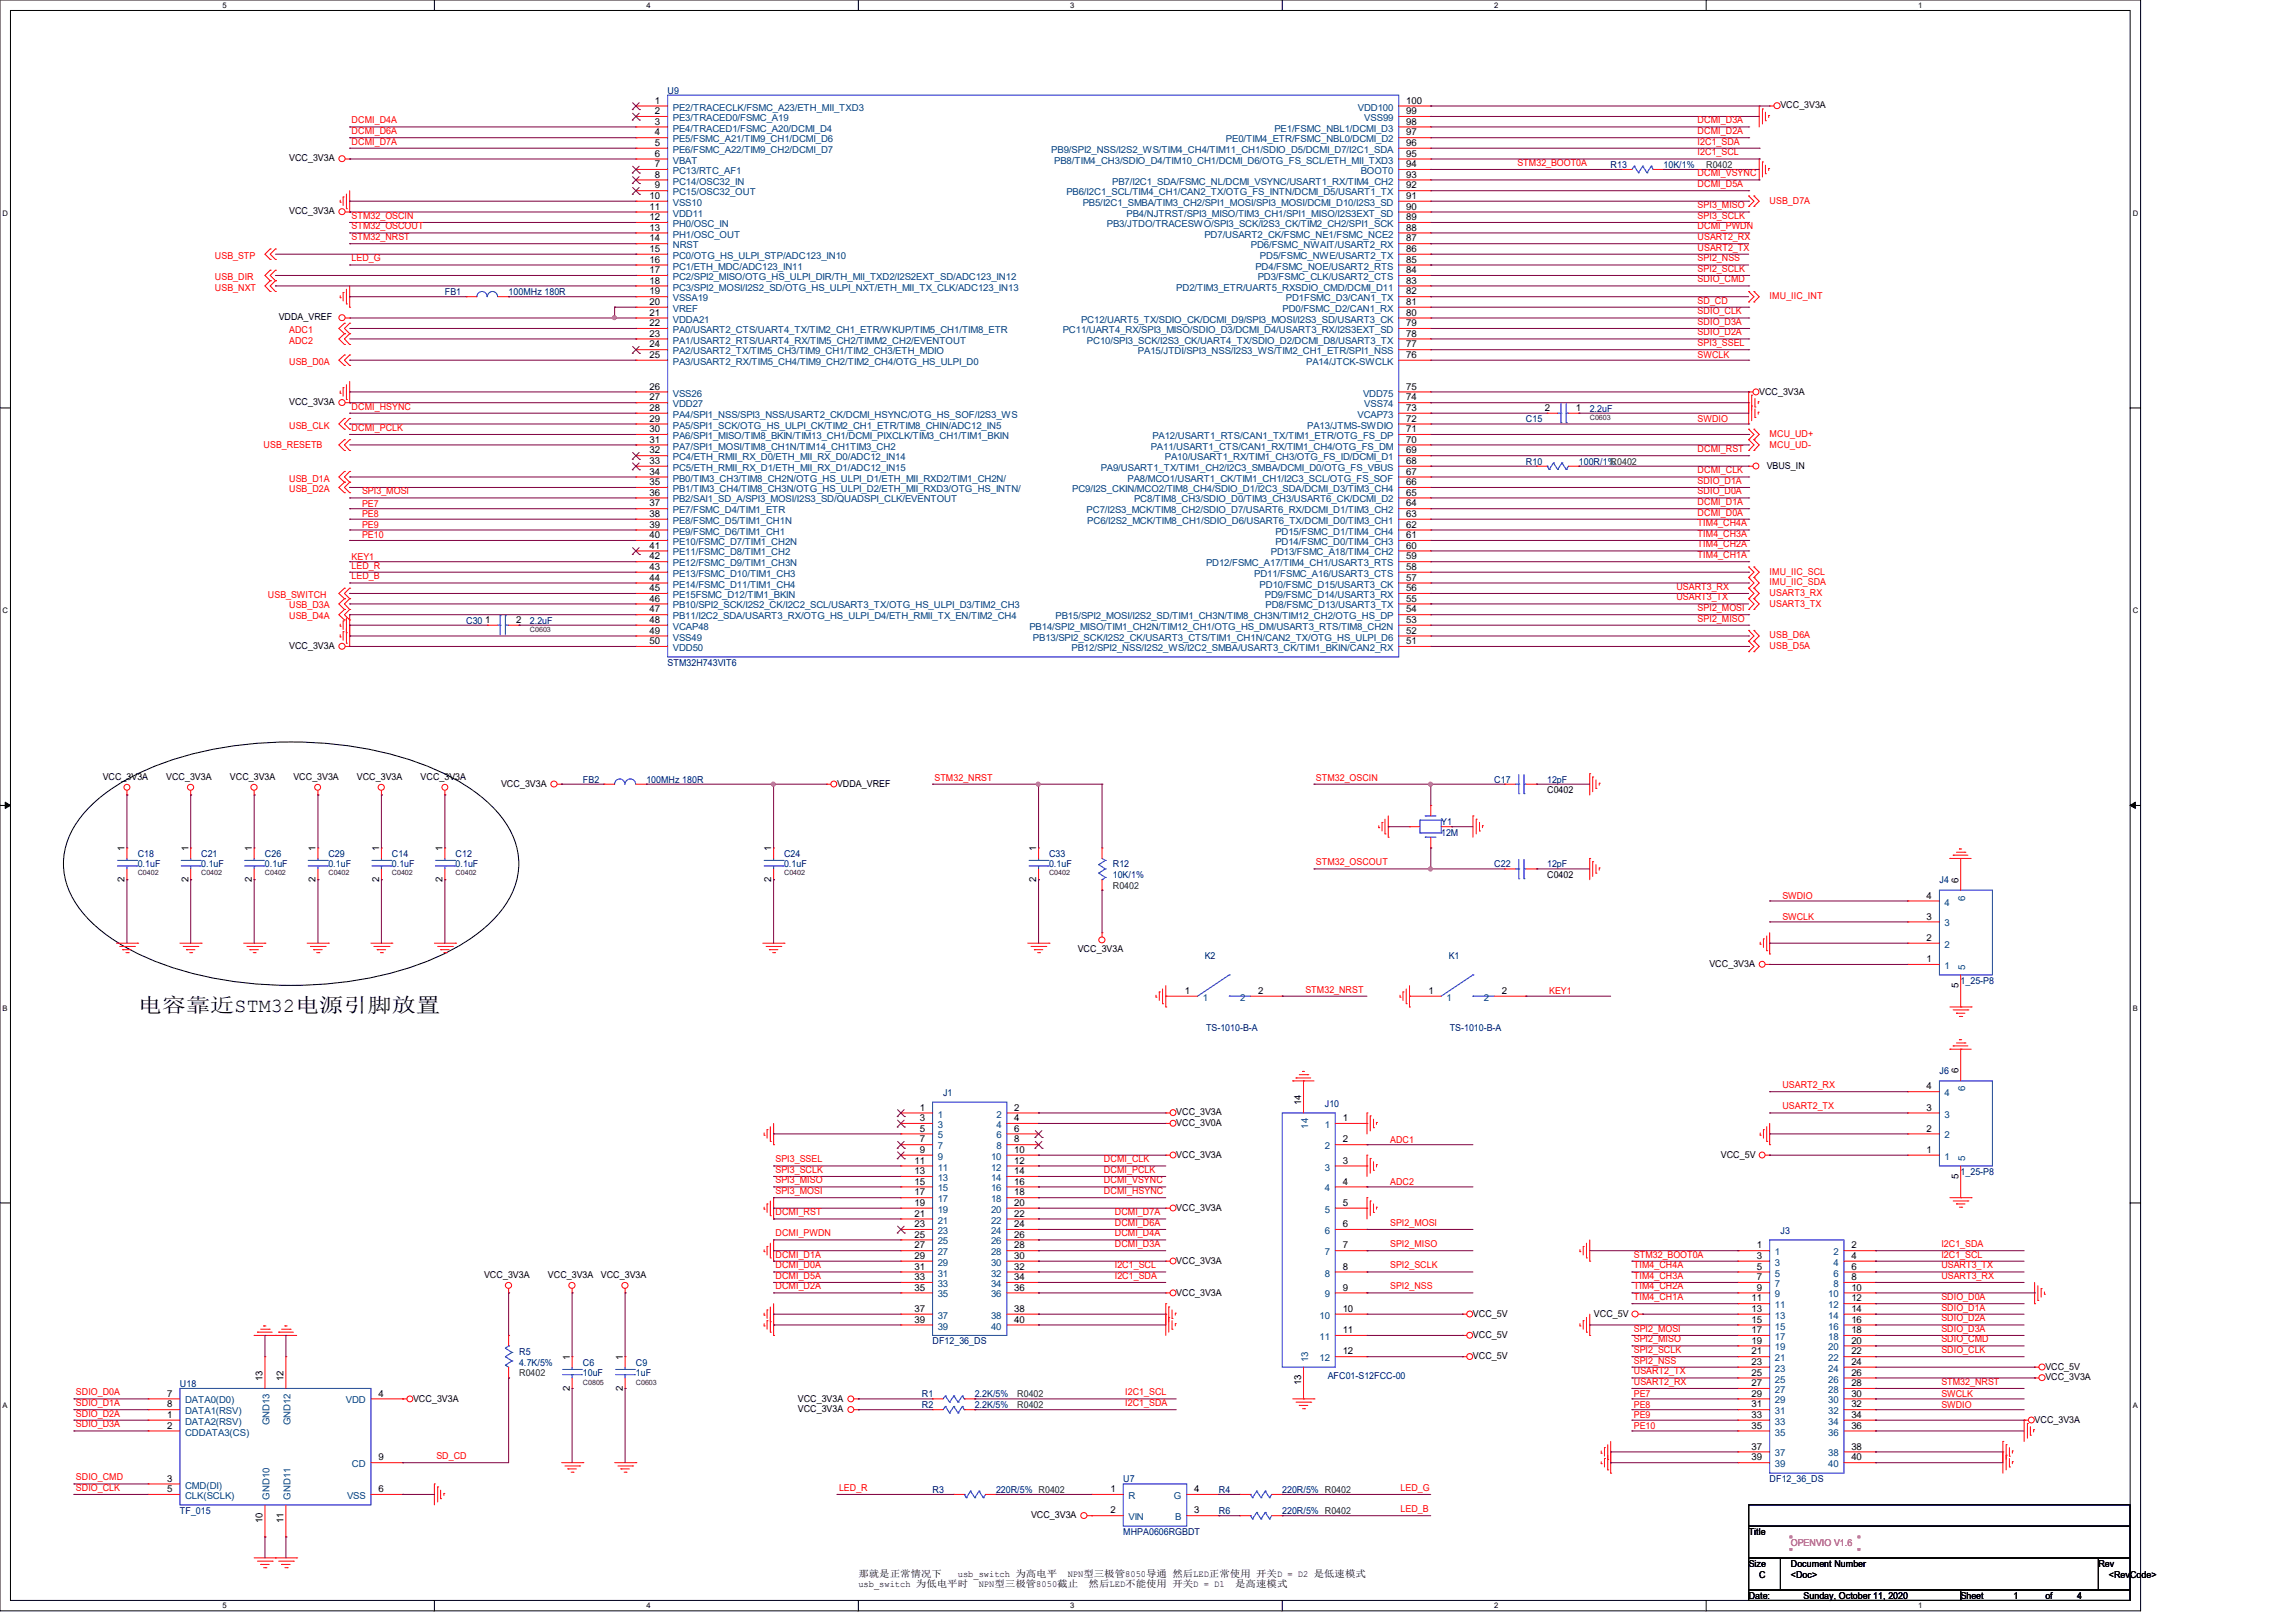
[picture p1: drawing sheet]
<svg xmlns="http://www.w3.org/2000/svg" width="297mm" height="210mm" viewBox="0 0 297 210" stroke-linecap="round" stroke-linejoin="round" font-family="sans-serif">
<defs><g id="words">
<text font-size="2.6" x="17.8" y="131">电容靠近STM32电源引脚放置</text>
<g font-size="1.2" fill="#f00">
<text x="45.5" y="16">DCMI_D4A</text>
<text x="45.5" y="17.4">DCMI_D6A</text>
<text x="219.7" y="17.4">DCMI_D2A</text>
<text x="219.7" y="16">DCMI_D3A</text>
<text x="45.5" y="18.7">DCMI_D7A</text>
<text x="196.4" y="21.5">STM32_BOOT0A</text>
<text x="219.7" y="20.1">I2C1_SCL</text>
<text x="219.7" y="18.7">I2C1_SDA</text>
<text x="219.7" y="22.8">DCMI_VSYNC</text>
<text x="45.5" y="28.3">STM32_OSCIN</text>
<text x="45.5" y="29.7">STM32_OSCOUT</text>
<text x="219.7" y="28.3">SPI3_SCLK</text>
<text x="219.7" y="27">SPI3_MISO</text>
<text x="219.7" y="29.7">DCMI_PWDN</text>
<text x="219.7" y="24.2">DCMI_D5A</text>
<text x="229" y="26.4">USB_D7A</text>
<text x="27.8" y="33.5">USB_STP</text>
<text x="45.5" y="31.1">STM32_NRST</text>
<text x="45.5" y="33.8">LED_G</text>
<text x="219.7" y="35.2">SPI2_SCLK</text>
<text x="219.7" y="33.8">SPI2_NSS</text>
<text x="219.7" y="31.1">USART2_RX</text>
<text x="219.7" y="32.4">USART2_TX</text>
<text x="27.8" y="37.6">USB_NXT</text>
<text x="27.8" y="36.2">USB_DIR</text>
<text x="219.7" y="36.5">SDIO_CMD</text>
<text x="219.7" y="40.7">SDIO_CLK</text>
<text x="219.7" y="39.3">SD_CD</text>
<text x="229" y="38.7">IMU_IIC_INT</text>
<text x="37.4" y="47.2">USB_D0A</text>
<text x="37.4" y="43.1">ADC1</text>
<text x="37.4" y="44.4">ADC2</text>
<text x="219.7" y="46.4">SWCLK</text>
<text x="219.7" y="44.8">SPI3_SSEL</text>
<text x="219.7" y="43.4">SDIO_D2A</text>
<text x="219.7" y="42">SDIO_D3A</text>
<text x="45.5" y="53">DCMI_HSYNC</text>
<text x="34.1" y="57.9">USB_RESETB</text>
<text x="37.4" y="55.5">USB_CLK</text>
<text x="45.5" y="55.8">DCMI_PCLK</text>
<text x="219.7" y="54.6">SWDIO</text>
<text x="219.7" y="58.5">DCMI_RST</text>
<text x="229" y="56.6">MCU_UD+</text>
<text x="229" y="57.9">MCU_UD-</text>
<text x="37.4" y="62.3">USB_D1A</text>
<text x="37.4" y="63.7">USB_D2A</text>
<text x="46.9" y="64">SPI3_MOSI</text>
<text x="46.9" y="65.6">PE7</text>
<text x="219.7" y="65.4">DCMI_D1A</text>
<text x="219.7" y="61.3">DCMI_CLK</text>
<text x="219.7" y="64">SDIO_D0A</text>
<text x="219.7" y="62.6">SDIO_D1A</text>
<text x="46.9" y="66.9">PE8</text>
<text x="46.9" y="68.3">PE9</text>
<text x="46.9" y="69.7">PE10</text>
<text x="219.7" y="70.8">TIM4_CH2A</text>
<text x="219.7" y="69.5">TIM4_CH3A</text>
<text x="219.7" y="66.7">DCMI_D0A</text>
<text x="219.7" y="68.1">TIM4_CH4A</text>
<text x="34.7" y="77.4">USB_SWITCH</text>
<text x="45.5" y="75">LED_B</text>
<text x="45.5" y="73.6">LED_R</text>
<text x="45.5" y="72.4">KEY1</text>
<text x="217" y="76.3">USART3_RX</text>
<text x="217" y="77.7">USART3_TX</text>
<text x="219.7" y="72.2">TIM4_CH1A</text>
<text x="229" y="77.1">USART3_RX</text>
<text x="229" y="74.4">IMU_IIC_SCL</text>
<text x="229" y="75.7">IMU_IIC_SDA</text>
<text x="37.4" y="78.7">USB_D3A</text>
<text x="37.4" y="80.1">USB_D4A</text>
<text x="219.7" y="79.1">SPI2_MOSI</text>
<text x="219.7" y="80.4">SPI2_MISO</text>
<text x="229" y="84">USB_D5A</text>
<text x="229" y="82.6">USB_D6A</text>
<text x="229" y="78.5">USART3_TX</text>
<text x="120.9" y="101">STM32_NRST</text>
<text x="170.3" y="101">STM32_OSCIN</text>
<text x="170.3" y="112">STM32_OSCOUT</text>
<text x="230.7" y="116.3">SWDIO</text>
<text x="230.7" y="119">SWCLK</text>
<text x="168.9" y="128.4">STM32_NRST</text>
<text x="200.5" y="128.6">KEY1</text>
<text x="230.7" y="140.8">USART2_RX</text>
<text x="230.7" y="143.6">USART2_TX</text>
<text x="179.9" y="147.9">ADC1</text>
<text x="100.4" y="150.4">SPI3_SSEL</text>
<text x="100.4" y="151.8">SPI3_SCLK</text>
<text x="100.4" y="153.1">SPI3_MISO</text>
<text x="100.4" y="154.5">SPI3_MOSI</text>
<text x="142.9" y="154.5">DCMI_HSYNC</text>
<text x="142.9" y="153.1">DCMI_VSYNC</text>
<text x="142.9" y="151.8">DCMI_PCLK</text>
<text x="142.9" y="150.4">DCMI_CLK</text>
<text x="179.9" y="153.3">ADC2</text>
<text x="100.4" y="157.3">DCMI_RST</text>
<text x="100.4" y="160">DCMI_PWDN</text>
<text x="144.3" y="161.4">DCMI_D3A</text>
<text x="144.3" y="160">DCMI_D4A</text>
<text x="144.3" y="158.6">DCMI_D6A</text>
<text x="144.3" y="157.3">DCMI_D7A</text>
<text x="179.9" y="158.6">SPI2_MOSI</text>
<text x="179.9" y="161.4">SPI2_MISO</text>
<text x="251.2" y="161.4">I2C1_SDA</text>
<text x="100.4" y="162.7">DCMI_D1A</text>
<text x="100.4" y="164.1">DCMI_D0A</text>
<text x="100.4" y="165.5">DCMI_D5A</text>
<text x="100.4" y="166.8">DCMI_D2A</text>
<text x="144.3" y="164.1">I2C1_SCL</text>
<text x="144.3" y="165.5">I2C1_SDA</text>
<text x="179.9" y="164.1">SPI2_SCLK</text>
<text x="179.9" y="166.8">SPI2_NSS</text>
<text x="211.4" y="162.7">STM32_BOOT0A</text>
<text x="211.4" y="164.1">TIM4_CH4A</text>
<text x="211.4" y="165.5">TIM4_CH3A</text>
<text x="211.4" y="166.8">TIM4_CH2A</text>
<text x="251.2" y="162.7">I2C1_SCL</text>
<text x="251.2" y="164.1">USART3_TX</text>
<text x="251.2" y="165.5">USART3_RX</text>
<text x="211.4" y="168.2">TIM4_CH1A</text>
<text x="211.4" y="172.3">SPI2_MOSI</text>
<text x="211.4" y="173.7">SPI2_MISO</text>
<text x="251.2" y="168.2">SDIO_D0A</text>
<text x="251.2" y="169.6">SDIO_D1A</text>
<text x="251.2" y="171">SDIO_D2A</text>
<text x="251.2" y="172.3">SDIO_D3A</text>
<text x="251.2" y="173.7">SDIO_CMD</text>
<text x="211.4" y="175.1">SPI2_SCLK</text>
<text x="211.4" y="176.4">SPI2_NSS</text>
<text x="211.4" y="177.8">USART2_TX</text>
<text x="211.4" y="179.2">USART2_RX</text>
<text x="251.2" y="179.2">STM32_NRST</text>
<text x="251.2" y="175.1">SDIO_CLK</text>
<text x="9.8" y="180.5">SDIO_D0A</text>
<text x="9.8" y="181.9">SDIO_D1A</text>
<text x="9.8" y="183.3">SDIO_D2A</text>
<text x="9.8" y="184.7">SDIO_D3A</text>
<text x="145.6" y="180.5">I2C1_SCL</text>
<text x="145.6" y="181.9">I2C1_SDA</text>
<text x="211.4" y="180.8">PE7</text>
<text x="211.4" y="182.2">PE8</text>
<text x="211.4" y="183.5">PE9</text>
<text x="211.4" y="184.9">PE10</text>
<text x="251.2" y="180.8">SWCLK</text>
<text x="251.2" y="182.2">SWDIO</text>
<text x="9.8" y="191.6">SDIO_CMD</text>
<text x="56.5" y="188.8">SD_CD</text>
<text x="9.8" y="192.9">SDIO_CLK</text>
<text x="108.6" y="192.9">LED_R</text>
<text x="181.3" y="192.9">LED_G</text>
<text x="181.3" y="195.7">LED_B</text>
</g>
<g font-size="1.2">
<text x="84.7" y="13.4">1</text>
<text x="84.7" y="14.8">2</text>
<text x="84.7" y="16.1">3</text>
<text x="84.7" y="17.5">4</text>
<text x="182" y="17.5">97</text>
<text x="182" y="16.1">98</text>
<text x="182" y="14.8">99</text>
<text x="182" y="13.4">100</text>
<text x="230.4" y="14">VCC_3V3A</text>
<text x="37.4" y="20.9">VCC_3V3A</text>
<text x="84.7" y="18.9">5</text>
<text x="84.7" y="20.3">6</text>
<text x="84.7" y="21.6">7</text>
<text x="84.7" y="23">8</text>
<text x="182" y="23">93</text>
<text x="182" y="21.6">94</text>
<text x="182" y="20.3">95</text>
<text x="182" y="18.9">96</text>
<text x="37.4" y="27.7">VCC_3V3A</text>
<text x="84.1" y="25.7">10</text>
<text x="84.1" y="27.1">11</text>
<text x="84.1" y="28.5">12</text>
<text x="84.1" y="29.8">13</text>
<text x="84.7" y="24.4">9</text>
<text x="182" y="29.8">88</text>
<text x="182" y="28.5">89</text>
<text x="182" y="27.1">90</text>
<text x="182" y="25.7">91</text>
<text x="182" y="24.4">92</text>
<text x="84.1" y="31.2">14</text>
<text x="84.1" y="32.6">15</text>
<text x="84.1" y="34">16</text>
<text x="84.1" y="35.3">17</text>
<text x="182" y="35.3">84</text>
<text x="182" y="34">85</text>
<text x="182" y="32.6">86</text>
<text x="182" y="31.2">87</text>
<text x="36.1" y="41.4">VDDA_VREF</text>
<text x="84.1" y="36.7">18</text>
<text x="84.1" y="38.1">19</text>
<text x="84.1" y="39.5">20</text>
<text x="84.1" y="40.9">21</text>
<text x="182" y="40.9">80</text>
<text x="182" y="39.5">81</text>
<text x="182" y="38.1">82</text>
<text x="182" y="36.7">83</text>
<text x="84.1" y="42.2">22</text>
<text x="84.1" y="43.6">23</text>
<text x="84.1" y="45">24</text>
<text x="84.1" y="46.3">25</text>
<text x="182" y="46.3">76</text>
<text x="182" y="45">77</text>
<text x="182" y="43.6">78</text>
<text x="182" y="42.2">79</text>
<text x="37.4" y="52.4">VCC_3V3A</text>
<text x="84.1" y="50.4">26</text>
<text x="84.1" y="51.8">27</text>
<text x="84.1" y="53.2">28</text>
<text x="182" y="53.2">73</text>
<text x="182" y="51.8">74</text>
<text x="182" y="50.4">75</text>
<text x="199.9" y="53.2">2</text>
<text x="204" y="53.2">1</text>
<text x="227.7" y="51.1">VCC_3V3A</text>
<text x="84.1" y="54.6">29</text>
<text x="84.1" y="55.9">30</text>
<text x="84.1" y="57.3">31</text>
<text x="84.1" y="58.7">32</text>
<text x="182" y="58.7">69</text>
<text x="182" y="57.3">70</text>
<text x="182" y="55.9">71</text>
<text x="182" y="54.6">72</text>
<text x="84.1" y="60">33</text>
<text x="84.1" y="61.4">34</text>
<text x="84.1" y="62.8">35</text>
<text x="84.1" y="64.1">36</text>
<text x="84.1" y="65.5">37</text>
<text x="182" y="65.5">64</text>
<text x="182" y="64.1">65</text>
<text x="182" y="62.8">66</text>
<text x="182" y="61.4">67</text>
<text x="182" y="60">68</text>
<text x="228.6" y="60.7">VBUS_IN</text>
<text x="84.1" y="66.9">38</text>
<text x="84.1" y="68.3">39</text>
<text x="84.1" y="69.6">40</text>
<text x="84.1" y="71">41</text>
<text x="182" y="71">60</text>
<text x="182" y="69.6">61</text>
<text x="182" y="68.3">62</text>
<text x="182" y="66.9">63</text>
<text x="84.1" y="72.4">42</text>
<text x="84.1" y="73.7">43</text>
<text x="84.1" y="75.1">44</text>
<text x="84.1" y="76.5">45</text>
<text x="84.1" y="77.9">46</text>
<text x="182" y="77.9">55</text>
<text x="182" y="76.5">56</text>
<text x="182" y="75.1">57</text>
<text x="182" y="73.7">58</text>
<text x="182" y="72.4">59</text>
<text x="37.4" y="84">VCC_3V3A</text>
<text x="62.8" y="80.6">1</text>
<text x="66.8" y="80.6">2</text>
<text x="84.1" y="79.2">47</text>
<text x="84.1" y="80.6">48</text>
<text x="84.1" y="82">49</text>
<text x="84.1" y="83.4">50</text>
<text x="182" y="83.4">51</text>
<text x="182" y="82">52</text>
<text x="182" y="80.6">53</text>
<text x="182" y="79.2">54</text>
<text x="13.3" y="101">VCC_3V3A</text>
<text x="21.5" y="101">VCC_3V3A</text>
<text x="29.8" y="101">VCC_3V3A</text>
<text x="38" y="101">VCC_3V3A</text>
<text x="46.2" y="101">VCC_3V3A</text>
<text x="54.4" y="101">VCC_3V3A</text>
<text x="64.9" y="101.8">VCC_3V3A</text>
<text x="108.3" y="101.8">VDDA_VREF</text>
<text x="200.2" y="102.6">C0402</text>
<text x="16.1" y="110.1" transform="rotate(-90 16.1 110.1)">1</text>
<text x="24.4" y="110.1" transform="rotate(-90 24.4 110.1)">1</text>
<text x="32.6" y="110.1" transform="rotate(-90 32.6 110.1)">1</text>
<text x="40.9" y="110.1" transform="rotate(-90 40.9 110.1)">1</text>
<text x="49.1" y="110.1" transform="rotate(-90 49.1 110.1)">1</text>
<text x="57.3" y="110.1" transform="rotate(-90 57.3 110.1)">1</text>
<text x="99.8" y="110.1" transform="rotate(-90 99.8 110.1)">1</text>
<text x="134.1" y="110.1" transform="rotate(-90 134.1 110.1)">1</text>
<text x="200.2" y="113.6">C0402</text>
<text x="16.1" y="114.1" transform="rotate(-90 16.1 114.1)">2</text>
<text x="24.4" y="114.1" transform="rotate(-90 24.4 114.1)">2</text>
<text x="32.6" y="114.1" transform="rotate(-90 32.6 114.1)">2</text>
<text x="40.9" y="114.1" transform="rotate(-90 40.9 114.1)">2</text>
<text x="49.1" y="114.1" transform="rotate(-90 49.1 114.1)">2</text>
<text x="57.3" y="114.1" transform="rotate(-90 57.3 114.1)">2</text>
<text x="99.8" y="114.1" transform="rotate(-90 99.8 114.1)">2</text>
<text x="134.1" y="114.1" transform="rotate(-90 134.1 114.1)">2</text>
<text x="249.3" y="119">3</text>
<text x="249.3" y="116.3">4</text>
<text x="253.4" y="114.2" transform="rotate(-90 253.4 114.2)">6</text>
<text x="139.5" y="123.2">VCC_3V3A</text>
<text x="221.2" y="125.1">VCC_3V3A</text>
<text x="249.3" y="124.5">1</text>
<text x="249.3" y="121.7">2</text>
<text x="153.3" y="128.6">1</text>
<text x="162.8" y="128.6">2</text>
<text x="184.9" y="128.6">1</text>
<text x="194.3" y="128.6">2</text>
<text x="253.4" y="127.8" transform="rotate(-90 253.4 127.8)">5</text>
<text x="119" y="143.7">1</text>
<text x="131.3" y="143.7">2</text>
<text x="168.4" y="143" transform="rotate(-90 168.4 143)">14</text>
<text x="249.3" y="143.7">3</text>
<text x="249.3" y="141">4</text>
<text x="253.4" y="138.9" transform="rotate(-90 253.4 138.9)">6</text>
<text x="119" y="145.1">3</text>
<text x="119" y="146.4">5</text>
<text x="119" y="147.8">7</text>
<text x="119" y="149.2">9</text>
<text x="131.3" y="145.1">4</text>
<text x="131.3" y="146.4">6</text>
<text x="131.3" y="147.8">8</text>
<text x="131.3" y="149.2">10</text>
<text x="152.2" y="144.3">VCC_3V3A</text>
<text x="152.2" y="145.7">VCC_3V0A</text>
<text x="152.2" y="149.8">VCC_3V3A</text>
<text x="173.8" y="145.1">1</text>
<text x="173.8" y="147.8">2</text>
<text x="222.7" y="149.8">VCC_5V</text>
<text x="249.3" y="149.2">1</text>
<text x="249.3" y="146.4">2</text>
<text x="118.4" y="150.6">11</text>
<text x="118.4" y="151.9">13</text>
<text x="118.4" y="153.3">15</text>
<text x="118.4" y="154.7">17</text>
<text x="131.3" y="150.6">12</text>
<text x="131.3" y="151.9">14</text>
<text x="131.3" y="153.3">16</text>
<text x="131.3" y="154.7">18</text>
<text x="173.8" y="150.6">3</text>
<text x="173.8" y="153.3">4</text>
<text x="253.4" y="152.5" transform="rotate(-90 253.4 152.5)">5</text>
<text x="118.4" y="156">19</text>
<text x="118.4" y="157.4">21</text>
<text x="118.4" y="158.8">23</text>
<text x="118.4" y="160.1">25</text>
<text x="118.4" y="161.5">27</text>
<text x="131.3" y="156">20</text>
<text x="131.3" y="157.4">22</text>
<text x="131.3" y="158.8">24</text>
<text x="131.3" y="160.1">26</text>
<text x="131.3" y="161.5">28</text>
<text x="152.2" y="156.7">VCC_3V3A</text>
<text x="173.8" y="156">5</text>
<text x="173.8" y="158.8">6</text>
<text x="173.8" y="161.5">7</text>
<text x="227.4" y="161.5">1</text>
<text x="239.6" y="161.5">2</text>
<text x="62.7" y="165.4">VCC_3V3A</text>
<text x="70.9" y="165.4">VCC_3V3A</text>
<text x="77.8" y="165.4">VCC_3V3A</text>
<text x="118.4" y="162.9">29</text>
<text x="118.4" y="164.3">31</text>
<text x="118.4" y="165.6">33</text>
<text x="118.4" y="167">35</text>
<text x="131.3" y="162.9">30</text>
<text x="131.3" y="164.3">32</text>
<text x="131.3" y="165.6">34</text>
<text x="131.3" y="167">36</text>
<text x="152.2" y="163.5">VCC_3V3A</text>
<text x="152.2" y="167.6">VCC_3V3A</text>
<text x="173.8" y="164.3">8</text>
<text x="173.8" y="167">9</text>
<text x="227.4" y="162.9">3</text>
<text x="227.4" y="164.3">5</text>
<text x="227.4" y="165.6">7</text>
<text x="227.4" y="167">9</text>
<text x="239.6" y="162.9">4</text>
<text x="239.6" y="164.3">6</text>
<text x="239.6" y="165.6">8</text>
<text x="239.6" y="167">10</text>
<text x="118.4" y="169.8">37</text>
<text x="118.4" y="171.2">39</text>
<text x="131.3" y="169.8">38</text>
<text x="131.3" y="171.2">40</text>
<text x="173.8" y="169.8">10</text>
<text x="173.8" y="172.5">11</text>
<text x="190.6" y="170.4">VCC_5V</text>
<text x="190.6" y="173.1">VCC_5V</text>
<text x="206.3" y="170.4">VCC_5V</text>
<text x="226.7" y="168.4">11</text>
<text x="226.7" y="169.8">13</text>
<text x="226.7" y="171.2">15</text>
<text x="226.7" y="172.5">17</text>
<text x="226.7" y="173.9">19</text>
<text x="239.6" y="168.4">12</text>
<text x="239.6" y="169.8">14</text>
<text x="239.6" y="171.2">16</text>
<text x="239.6" y="172.5">18</text>
<text x="239.6" y="173.9">20</text>
<text x="34" y="178.7" transform="rotate(-90 34 178.7)">13</text>
<text x="36.7" y="178.7" transform="rotate(-90 36.7 178.7)">12</text>
<text x="73.7" y="180" transform="rotate(-90 73.7 180)">2</text>
<text x="73.7" y="175.9" transform="rotate(-90 73.7 175.9)">1</text>
<text x="80.6" y="180" transform="rotate(-90 80.6 180)">2</text>
<text x="80.6" y="175.9" transform="rotate(-90 80.6 175.9)">1</text>
<text x="168.4" y="179.2" transform="rotate(-90 168.4 179.2)">13</text>
<text x="173.8" y="175.3">12</text>
<text x="190.6" y="175.9">VCC_5V</text>
<text x="226.7" y="175.3">21</text>
<text x="226.7" y="176.6">23</text>
<text x="226.7" y="178">25</text>
<text x="226.7" y="179.4">27</text>
<text x="239.6" y="175.3">22</text>
<text x="239.6" y="176.6">24</text>
<text x="239.6" y="178">26</text>
<text x="239.6" y="179.4">28</text>
<text x="264.7" y="177.2">VCC_5V</text>
<text x="264.7" y="178.6">VCC_3V3A</text>
<text x="21.6" y="180.7">7</text>
<text x="21.6" y="182.1">8</text>
<text x="21.6" y="183.5">1</text>
<text x="21.6" y="184.9">2</text>
<text x="49" y="180.7">4</text>
<text x="53.5" y="181.4">VCC_3V3A</text>
<text x="103.2" y="181.4">VCC_3V3A</text>
<text x="103.2" y="182.7">VCC_3V3A</text>
<text x="226.7" y="180.7">29</text>
<text x="226.7" y="182.1">31</text>
<text x="226.7" y="183.5">33</text>
<text x="226.7" y="184.9">35</text>
<text x="239.6" y="180.7">30</text>
<text x="239.6" y="182.1">32</text>
<text x="239.6" y="183.5">34</text>
<text x="239.6" y="184.9">36</text>
<text x="263.3" y="184.1">VCC_3V3A</text>
<text x="21.6" y="191.7">3</text>
<text x="49" y="189">9</text>
<text x="226.7" y="187.6">37</text>
<text x="226.7" y="189">39</text>
<text x="239.6" y="187.6">38</text>
<text x="239.6" y="189">40</text>
<text x="21.6" y="193.1">5</text>
<text x="34" y="197.1" transform="rotate(-90 34 197.1)">10</text>
<text x="36.7" y="197.1" transform="rotate(-90 36.7 197.1)">11</text>
<text x="49" y="193.1">6</text>
<text x="133.4" y="196.4">VCC_3V3A</text>
<text x="143.7" y="193.1">1</text>
<text x="143.7" y="195.8">2</text>
<text x="154.6" y="195.8">3</text>
<text x="154.6" y="193.1">4</text>
<text x="226.3" y="198.6">Title</text>
<text x="226.3" y="202.7">Size</text>
<text x="231.8" y="202.7">Document Number</text>
<text x="271.6" y="202.7">Rev</text>
<text x="111.1" y="204">那就是正常情况下</text>
<text x="111.1" y="205.4">usb_switch 为低电平时</text>
<text x="124" y="204">usb_switch 为高电平</text>
<text x="126.7" y="205.4">NPN型三极管8050截止</text>
<text x="138.2" y="204">NPN型三极管8050导通 然后LED正常使用 开关D = D2 是低速模式</text>
<text x="140.9" y="205.4">然后LED不能使用 开关D = D1</text>
<text x="159.9" y="205.4">是高速模式</text>
<text x="226.3" y="206.9">Date:</text>
<text x="227.7" y="204.1">C</text>
<text x="231.8" y="204.1">&lt;Doc&gt;</text>
<text x="233.4" y="206.9">Sunday, October 11, 2020</text>
<text x="253.7" y="206.9">Sheet</text>
<text x="260.6" y="206.9">1</text>
<text x="264.7" y="206.9">of</text>
<text x="268.8" y="206.9">4</text>
<text x="272.9" y="204.1">&lt;RevCode&gt;</text>
</g>
<g font-size="1.2" fill="#000080">
<text x="86.4" y="12.1">U9</text>
<text x="208.4" y="21.7">R13</text>
<text x="215.3" y="21.7">10K/1%</text>
<text x="57.6" y="38.1">FB1</text>
<text x="65.8" y="38.1">100MHz 180R</text>
<text x="205.7" y="53.3">2.2uF</text>
<text x="197.5" y="54.6">C15</text>
<text x="197.5" y="60.1">R10</text>
<text x="204.3" y="60.1">100R/1%</text>
<text x="60.3" y="80.7">C30</text>
<text x="68.6" y="80.7">2.2uF</text>
<text x="86.4" y="86.1">STM32H743VIT6</text>
<text x="75.4" y="101.3">FB2</text>
<text x="83.7" y="101.3">100MHz 180R</text>
<text x="193.4" y="101.3">C17</text>
<text x="200.2" y="101.3">12pF</text>
<text x="186.5" y="106.7">Y1</text>
<text x="17.8" y="110.9">C18</text>
<text x="17.8" y="112.2">0.1uF</text>
<text x="26" y="110.9">C21</text>
<text x="26" y="112.2">0.1uF</text>
<text x="34.3" y="110.9">C26</text>
<text x="34.3" y="112.2">0.1uF</text>
<text x="42.5" y="110.9">C29</text>
<text x="42.5" y="112.2">0.1uF</text>
<text x="50.7" y="110.9">C14</text>
<text x="50.7" y="112.2">0.1uF</text>
<text x="59" y="110.9">C12</text>
<text x="59" y="112.2">0.1uF</text>
<text x="101.5" y="110.9">C24</text>
<text x="101.5" y="112.2">0.1uF</text>
<text x="135.8" y="110.9">C33</text>
<text x="135.8" y="112.2">0.1uF</text>
<text x="144" y="112.2">R12</text>
<text x="144" y="113.6">10K/1%</text>
<text x="186.5" y="108.1">12M</text>
<text x="193.4" y="112.2">C22</text>
<text x="200.2" y="112.2">12pF</text>
<text x="251" y="114.3">J4</text>
<text x="155.9" y="124">K2</text>
<text x="187.5" y="124">K1</text>
<text x="253.7" y="127.3">1_25-P8</text>
<text x="156.1" y="133.3">TS-1010-B-A</text>
<text x="187.6" y="133.3">TS-1010-B-A</text>
<text x="122" y="141.9">J1</text>
<text x="171.4" y="143.2">J10</text>
<text x="251" y="139">J6</text>
<text x="253.7" y="152">1_25-P8</text>
<text x="230.4" y="159.7">J3</text>
<text x="120.7" y="173.9">DF12_36_DS</text>
<text x="23.3" y="179.4">U18</text>
<text x="67.2" y="175.3">R5</text>
<text x="67.2" y="176.7">4.7K/5%</text>
<text x="75.4" y="176.7">C6</text>
<text x="75.4" y="178.1">10uF</text>
<text x="82.3" y="176.7">C9</text>
<text x="82.3" y="178.1">1uF</text>
<text x="171.8" y="178.5">AFC01-S12FCC-00</text>
<text x="119.3" y="182.2">R2</text>
<text x="119.3" y="180.8">R1</text>
<text x="126.2" y="182.2">2.2K/5%</text>
<text x="126.2" y="180.8">2.2K/5%</text>
<text x="145.4" y="191.8">U7</text>
<text x="229" y="191.8">DF12_36_DS</text>
<text x="23.3" y="195.9">TF_015</text>
<text x="120.7" y="193.2">R3</text>
<text x="128.9" y="193.2">220R/5% R0402</text>
<text x="157.7" y="193.2">R4</text>
<text x="157.7" y="195.9">R6</text>
<text x="165.9" y="193.2">220R/5% R0402</text>
<text x="165.9" y="195.9">220R/5% R0402</text>
<text x="145.4" y="198.6">MHPA0606RGBDT</text>
</g>
<g font-size="1.2" fill="#004080">
<text x="87.1" y="14.3">PE2/TRACECLK/FSMC_A23/ETH_MII_TXD3</text>
<text x="87.1" y="15.7">PE3/TRACED0/FSMC_A19</text>
<text x="87.1" y="17">PE4/TRACED1/FSMC_A20/DCMI_D4</text>
<text x="164.9" y="17">PE1/FSMC_NBL1/DCMI_D3</text>
<text x="175.7" y="14.3">VDD100</text>
<text x="176.6" y="15.7">VSS99</text>
<text x="87.1" y="18.4">PE5/FSMC_A21/TIM9_CH1/DCMI_D6</text>
<text x="87.1" y="19.8">PE6/FSMC_A22/TIM9_CH2/DCMI_D7</text>
<text x="87.1" y="21.2">VBAT</text>
<text x="87.1" y="22.5">PC13/RTC_AF1</text>
<text x="87.1" y="23.9">PC14/OSC32_IN</text>
<text x="136.1" y="19.8">PB9/SPI2_NSS/I2S2_WS/TIM4_CH4/TIM11_CH1/SDIO_D5/DCMI_D7/I2C1_SDA</text>
<text x="136.4" y="21.2">PB8/TIM4_CH3/SDIO_D4/TIM10_CH1/DCMI_D6/OTG_FS_SCL/ETH_MII_TXD3</text>
<text x="143.9" y="23.9">PB7/I2C1_SDA/FSMC_NL/DCMI_VSYNC/USART1_RX/TIM4_CH2</text>
<text x="158.7" y="18.4">PE0/TIM4_ETR/FSMC_NBL0/DCMI_D2</text>
<text x="176.1" y="22.5">BOOT0</text>
<text x="87.1" y="25.3">PC15/OSC32_OUT</text>
<text x="87.1" y="26.6">VSS10</text>
<text x="87.1" y="28">VDD11</text>
<text x="87.1" y="29.4">PH0/OSC_IN</text>
<text x="138" y="25.3">PB6/I2C1_SCL/TIM4_CH1/CAN2_TX/OTG_FS_INTN/DCMI_D5/USART1_TX</text>
<text x="140.1" y="26.6">PB5/I2C1_SMBA/TIM3_CH2/SPI1_MOSI/SPI3_MOSI/DCMI_D10/I2S3_SD</text>
<text x="143.3" y="29.4">PB3/JTDO/TRACESWO/SPI3_SCK/I2S3_CK/TIM2_CH2/SPI1_SCK</text>
<text x="145.8" y="28">PB4/NJTRST/SPI3_MISO/TIM3_CH1/SPI1_MISO/I2S3EXT_SD</text>
<text x="87.1" y="30.7">PH1/OSC_OUT</text>
<text x="87.1" y="32.1">NRST</text>
<text x="87.1" y="33.5">PC0/OTG_HS_ULPI_STP/ADC123_IN10</text>
<text x="87.1" y="34.9">PC1/ETH_MDC/ADC123_IN11</text>
<text x="155.9" y="30.7">PD7/USART2_CK/FSMC_NE1/FSMC_NCE2</text>
<text x="161.9" y="32.1">PD6/FSMC_NWAIT/USART2_RX</text>
<text x="162.5" y="34.9">PD4/FSMC_NOE/USART2_RTS</text>
<text x="163.1" y="33.5">PD5/FSMC_NWE/USART2_TX</text>
<text x="87.1" y="36.2">PC2/SPI2_MISO/OTG_HS_ULPI_DIR/TH_MII_TXD2/I2S2EXT_SD/ADC123_IN12</text>
<text x="87.1" y="37.6">PC3/SPI2_MOSI/I2S2_SD/OTG_HS_ULPI_NXT/ETH_MII_TX_CLK/ADC123_IN13</text>
<text x="87.1" y="39">VSSA19</text>
<text x="87.1" y="40.3">VREF</text>
<text x="87.1" y="41.7">VDDA21</text>
<text x="139.9" y="41.7">PC12/UART5_TX/SDIO_CK/DCMI_D9/SPI3_MOSI/I2S3_SD/USART3_CK</text>
<text x="152.2" y="37.6">PD2/TIM3_ETR/UART5_RXSDIO_CMD/DCMI_D11</text>
<text x="162.8" y="36.2">PD3/FSMC_CLK/USART2_CTS</text>
<text x="166" y="40.3">PD0/FSMC_D2/CAN1_RX</text>
<text x="166.4" y="39">PD1FSMC_D3/CAN1_TX</text>
<text x="87.1" y="43.1">PA0/USART2_CTS/UART4_TX/TIM2_CH1_ETR/WKUP/TIM5_CH1/TIM8_ETR</text>
<text x="87.1" y="44.4">PA1/USART2_RTS/UART4_RX/TIM5_CH2/TIMM2_CH2/EVENTOUT</text>
<text x="87.1" y="45.8">PA2/USART2_TX/TIM5_CH3/TIM9_CH1/TIM2_CH3/ETH_MDIO</text>
<text x="87.1" y="47.2">PA3/USART2_RX/TIM5_CH4/TIM9_CH2/TIM2_CH4/OTG_HS_ULPI_D0</text>
<text x="137.5" y="43.1">PC11/UART4_RX/SPI3_MISO/SDIO_D3/DCMI_D4/USART3_RX/I2S3EXT_SD</text>
<text x="140.7" y="44.4">PC10/SPI3_SCK/I2S3_CK/UART4_TX/SDIO_D2/DCMI_D8/USART3_TX</text>
<text x="147.3" y="45.8">PA15/JTDI/SPI3_NSS/I2S3_WS/TIM2_CH1_ETR/SPI1_NSS</text>
<text x="169" y="47.2">PA14/JTCK-SWCLK</text>
<text x="87.1" y="51.3">VSS26</text>
<text x="87.1" y="52.7">VDD27</text>
<text x="176.4" y="51.3">VDD75</text>
<text x="176.6" y="52.7">VSS74</text>
<text x="87.1" y="54.1">PA4/SPI1_NSS/SPI3_NSS/USART2_CK/DCMI_HSYNC/OTG_HS_SOF/I2S3_WS</text>
<text x="87.1" y="55.5">PA5/SPI1_SCK/OTG_HS_ULPI_CK/TIM2_CH1_ETR/TIM8_CHIN/ADC12_IN5</text>
<text x="87.1" y="56.8">PA6/SPI1_MISO/TIM8_BKIN/TIM13_CH1/DCMI_PIXCLK/TIM3_CH1/TIM1_BKIN</text>
<text x="87.1" y="58.2">PA7/SPI1_MOSI/TIM8_CH1N/TIM14_CH1TIM3_CH2</text>
<text x="87.1" y="59.6">PC4/ETH_RMII_RX_D0/ETH_MII_RX_D0/ADC12_IN14</text>
<text x="148.9" y="58.2">PA11/USART1_CTS/CAN1_RX/TIM1_CH4/OTG_FS_DM</text>
<text x="149.1" y="56.8">PA12/USART1_RTS/CAN1_TX/TIM1_ETR/OTG_FS_DP</text>
<text x="150.7" y="59.6">PA10/USART1_RX/TIM1_CH3/OTG_FS_ID/DCMI_D1</text>
<text x="169.2" y="55.5">PA13/JTMS-SWDIO</text>
<text x="175.7" y="54.1">VCAP73</text>
<text x="87.1" y="60.9">PC5/ETH_RMII_RX_D1/ETH_MII_RX_D1/ADC12_IN15</text>
<text x="87.1" y="62.3">PB0/TIM3_CH3/TIM8_CH2N/OTG_HS_ULPI_D1/ETH_MII_RXD2/TIM1_CH2N/</text>
<text x="87.1" y="63.7">PB1/TIM3_CH4/TIM8_CH3N/OTG_HS_ULPI_D2/ETH_MII_RXD3/OTG_HS_INTN/</text>
<text x="87.1" y="65">PB2/SAI1_SD_A/SPI3_MOSI/I2S3_SD/QUADSPI_CLK/EVENTOUT</text>
<text x="138.8" y="63.7">PC9/I2S_CKIN/MCO2/TIM8_CH4/SDIO_D1/I2C3_SDA/DCMI_D3/TIM3_CH4</text>
<text x="142.4" y="60.9">PA9/USART1_TX/TIM1_CH2/I2C3_SMBA/DCMI_D0/OTG_FS_VBUS</text>
<text x="145.9" y="62.3">PA8/MCO1/USART1_CK/TIM1_CH1/I2C3_SCL/OTG_FS_SOF</text>
<text x="146.8" y="65">PC8/TIM8_CH3/SDIO_D0/TIM3_CH3/USART6_CK/DCMI_D2</text>
<text x="87.1" y="66.4">PE7/FSMC_D4/TIM1_ETR</text>
<text x="87.1" y="67.8">PE8/FSMC_D5/TIM1_CH1N</text>
<text x="87.1" y="69.2">PE9/FSMC_D6/TIM1_CH1</text>
<text x="87.1" y="70.5">PE10/FSMC_D7/TIM1_CH2N</text>
<text x="87.1" y="71.9">PE11/FSMC_D8/TIM1_CH2</text>
<text x="140.6" y="66.4">PC7/I2S3_MCK/TIM8_CH2/SDIO_D7/USART6_RX/DCMI_D1/TIM3_CH2</text>
<text x="140.7" y="67.8">PC6/I2S2_MCK/TIM8_CH1/SDIO_D6/USART6_TX/DCMI_D0/TIM3_CH1</text>
<text x="164.5" y="71.9">PD13/FSMC_A18/TIM4_CH2</text>
<text x="165.1" y="70.5">PD14/FSMC_D0/TIM4_CH3</text>
<text x="165.1" y="69.2">PD15/FSMC_D1/TIM4_CH4</text>
<text x="87.1" y="73.3">PE12/FSMC_D9/TIM1_CH3N</text>
<text x="87.1" y="74.6">PE13/FSMC_D10/TIM1_CH3</text>
<text x="87.1" y="76">PE14/FSMC_D11/TIM1_CH4</text>
<text x="87.1" y="77.4">PE15FSMC_D12/TIM1_BKIN</text>
<text x="156.1" y="73.3">PD12/FSMC_A17/TIM4_CH1/USART3_RTS</text>
<text x="162.3" y="74.6">PD11/FSMC_A16/USART3_CTS</text>
<text x="163" y="76">PD10/FSMC_D15/USART3_CK</text>
<text x="163.7" y="77.4">PD9/FSMC_D14/USART3_RX</text>
<text x="87.1" y="78.7">PB10/SPI2_SCK/I2S2_CK/I2C2_SCL/USART3_TX/OTG_HS_ULPI_D3/TIM2_CH3</text>
<text x="87.1" y="80.1">PB11/I2C2_SDA/USART3_RX/OTG_HS_ULPI_D4/ETH_RMII_TX_EN/TIM2_CH4</text>
<text x="87.1" y="81.5">VCAP48</text>
<text x="87.1" y="82.9">VSS49</text>
<text x="133.2" y="81.5">PB14/SPI2_MISO/TIM1_CH2N/TIM12_CH1/OTG_HS_DM/USART3_RTS/TIM8_CH2N</text>
<text x="133.7" y="82.9">PB13/SPI2_SCK/I2S2_CK/USART3_CTS/TIM1_CH1N/CAN2_TX/OTG_HS_ULPI_D6</text>
<text x="136.6" y="80.1">PB15/SPI2_MOSI/I2S2_SD/TIM1_CH3N/TIM8_CH3N/TIM12_CH2/OTG_HS_DP</text>
<text x="163.8" y="78.7">PD8/FSMC_D13/USART3_TX</text>
<text x="87.1" y="84.2">VDD50</text>
<text x="138.7" y="84.2">PB12/SPI2_NSS/I2S2_WS/I2C2_SMBA/USART3_CK/TIM1_BKIN/CAN2_RX</text>
<text x="251.7" y="119.9">3</text>
<text x="251.7" y="117.2">4</text>
<text x="254.3" y="116.5" transform="rotate(-90 254.3 116.5)">6</text>
<text x="251.7" y="125.4">1</text>
<text x="251.7" y="122.6">2</text>
<text x="254.3" y="125.5" transform="rotate(-90 254.3 125.5)">5</text>
<text x="155.7" y="129.5">1</text>
<text x="160.5" y="129.5">2</text>
<text x="187.2" y="129.5">1</text>
<text x="192" y="129.5">2</text>
<text x="251.7" y="141.9">4</text>
<text x="254.3" y="141.2" transform="rotate(-90 254.3 141.2)">6</text>
<text x="121.4" y="144.6">1</text>
<text x="121.4" y="146">3</text>
<text x="121.4" y="147.3">5</text>
<text x="121.4" y="148.7">7</text>
<text x="128.9" y="144.6">2</text>
<text x="128.9" y="146">4</text>
<text x="128.9" y="147.3">6</text>
<text x="128.9" y="148.7">8</text>
<text x="169.3" y="146" transform="rotate(-90 169.3 146)">14</text>
<text x="171.4" y="146">1</text>
<text x="171.4" y="148.7">2</text>
<text x="251.7" y="147.3">2</text>
<text x="251.7" y="144.6">3</text>
<text x="121.4" y="150.1">9</text>
<text x="121.4" y="151.5">11</text>
<text x="121.4" y="152.8">13</text>
<text x="121.4" y="154.2">15</text>
<text x="121.4" y="155.6">17</text>
<text x="128.3" y="150.1">10</text>
<text x="128.3" y="151.5">12</text>
<text x="128.3" y="152.8">14</text>
<text x="128.3" y="154.2">16</text>
<text x="128.3" y="155.6">18</text>
<text x="171.4" y="151.5">3</text>
<text x="171.4" y="154.2">4</text>
<text x="251.7" y="150.1">1</text>
<text x="254.3" y="150.2" transform="rotate(-90 254.3 150.2)">5</text>
<text x="121.4" y="156.9">19</text>
<text x="121.4" y="158.3">21</text>
<text x="121.4" y="159.7">23</text>
<text x="121.4" y="161">25</text>
<text x="128.3" y="156.9">20</text>
<text x="128.3" y="158.3">22</text>
<text x="128.3" y="159.7">24</text>
<text x="128.3" y="161">26</text>
<text x="171.4" y="156.9">5</text>
<text x="171.4" y="159.7">6</text>
<text x="121.4" y="162.4">27</text>
<text x="121.4" y="163.8">29</text>
<text x="121.4" y="165.2">31</text>
<text x="121.4" y="166.5">33</text>
<text x="121.4" y="167.9">35</text>
<text x="128.3" y="162.4">28</text>
<text x="128.3" y="163.8">30</text>
<text x="128.3" y="165.2">32</text>
<text x="128.3" y="166.5">34</text>
<text x="128.3" y="167.9">36</text>
<text x="171.4" y="162.4">7</text>
<text x="171.4" y="165.2">8</text>
<text x="171.4" y="167.9">9</text>
<text x="229.7" y="162.4">1</text>
<text x="229.7" y="163.8">3</text>
<text x="229.7" y="165.2">5</text>
<text x="229.7" y="166.5">7</text>
<text x="229.7" y="167.9">9</text>
<text x="236.6" y="167.9">10</text>
<text x="237.3" y="162.4">2</text>
<text x="237.3" y="163.8">4</text>
<text x="237.3" y="165.2">6</text>
<text x="237.3" y="166.5">8</text>
<text x="121.4" y="170.6">37</text>
<text x="121.4" y="172">39</text>
<text x="128.3" y="170.6">38</text>
<text x="128.3" y="172">40</text>
<text x="170.8" y="170.6">10</text>
<text x="170.8" y="173.4">11</text>
<text x="229.7" y="169.3">11</text>
<text x="229.7" y="170.6">13</text>
<text x="229.7" y="172">15</text>
<text x="229.7" y="173.4">17</text>
<text x="236.6" y="169.3">12</text>
<text x="236.6" y="170.6">14</text>
<text x="236.6" y="172">16</text>
<text x="236.6" y="173.4">18</text>
<text x="169.3" y="176.2" transform="rotate(-90 169.3 176.2)">13</text>
<text x="170.8" y="176.1">12</text>
<text x="229.7" y="174.7">19</text>
<text x="229.7" y="176.1">21</text>
<text x="229.7" y="177.5">23</text>
<text x="229.7" y="178.9">25</text>
<text x="236.6" y="174.7">20</text>
<text x="236.6" y="176.1">22</text>
<text x="236.6" y="177.5">24</text>
<text x="236.6" y="178.9">26</text>
<text x="24" y="181.6">DATA0(D0)</text>
<text x="24" y="183">DATA1(RSV)</text>
<text x="24" y="184.4">DATA2(RSV)</text>
<text x="24" y="185.8">CDDATA3(CS)</text>
<text x="34.9" y="184.4" transform="rotate(-90 34.9 184.4)">GND13</text>
<text x="37.6" y="184.4" transform="rotate(-90 37.6 184.4)">GND12</text>
<text x="44.7" y="181.6">VDD</text>
<text x="229.7" y="180.3">27</text>
<text x="229.7" y="181.6">29</text>
<text x="229.7" y="183">31</text>
<text x="229.7" y="184.4">33</text>
<text x="229.7" y="185.8">35</text>
<text x="236.6" y="180.3">28</text>
<text x="236.6" y="181.6">30</text>
<text x="236.6" y="183">32</text>
<text x="236.6" y="184.4">34</text>
<text x="236.6" y="185.8">36</text>
<text x="45.5" y="189.9">CD</text>
<text x="229.7" y="188.5">37</text>
<text x="229.7" y="189.9">39</text>
<text x="236.6" y="188.5">38</text>
<text x="236.6" y="189.9">40</text>
<text x="24" y="192.6">CMD(DI)</text>
<text x="24" y="194">CLK(SCLK)</text>
<text x="34.9" y="194" transform="rotate(-90 34.9 194)">GND10</text>
<text x="37.6" y="194" transform="rotate(-90 37.6 194)">GND11</text>
<text x="44.9" y="194">VSS</text>
<text x="146" y="194">R</text>
<text x="146" y="196.7">VIN</text>
<text x="151.9" y="194">G</text>
<text x="152.1" y="196.7">B</text>
</g>
<g font-size="1.2" fill="#008000">
<text x="220.8" y="21.7">R0402</text>
<text x="208.4" y="60.1">R0402</text>
<text x="144" y="115">R0402</text>
<text x="67.2" y="178.1">R0402</text>
<text x="131.7" y="182.2">R0402</text>
<text x="131.7" y="180.8">R0402</text>
</g>
<text font-size="1.2" fill="#f0f" x="231.8" y="200">OPENVIO V1.6</text>
<g font-size="1">
<text x="28.8" y="1">5</text>
<text x="83.7" y="1">4</text>
<text x="138.5" y="1">3</text>
<text x="193.4" y="1">2</text>
<text x="248.2" y="1">1</text>
<text x=".3" y="27.9">D</text>
<text x="276" y="27.9">D</text>
<text x=".3" y="79.4">C</text>
<text x="276" y="79.4">C</text>
<text x=".3" y="130.8">B</text>
<text x="276" y="130.8">B</text>
<text x=".3" y="182.2">A</text>
<text x="276" y="182.2">A</text>
<text x="28.8" y="208.1">5</text>
<text x="83.7" y="208.1">4</text>
<text x="138.5" y="208.1">3</text>
<text x="193.4" y="208.1">2</text>
<text x="248.2" y="208.1">1</text>
</g>
<g font-size=".9" fill="#400040">
<text x="205.7" y="54.3">C0603</text>
<text x="68.6" y="81.7">C0603</text>
<text x="17.8" y="113.3">C0402</text>
<text x="26" y="113.3">C0402</text>
<text x="34.3" y="113.3">C0402</text>
<text x="42.5" y="113.3">C0402</text>
<text x="50.7" y="113.3">C0402</text>
<text x="59" y="113.3">C0402</text>
<text x="101.5" y="113.3">C0402</text>
<text x="135.8" y="113.3">C0402</text>
<text x="75.4" y="179.2">C0805</text>
<text x="82.3" y="179.2">C0603</text>
</g>
</g></defs>
<path d="M0 0h277v208.4h-277zM1.4 1.4h274.3v205.7h-274.3z" fill="none" stroke="#000" stroke-width=".13"/>
<g fill="#fff">
<path d="M28.8 .1h.5v1.1h-.5z"/>
<path d="M28.8 207.2h.5v1.1h-.5z"/>
</g>
<path d="M56.2 0v1.4M56.2 207.1v1.3" fill="none" stroke="#000" stroke-width=".13"/>
<g fill="#fff">
<path d="M83.7 .1h.5v1.1h-.5z"/>
<path d="M83.7 207.2h.5v1.1h-.5z"/>
</g>
<path d="M111.1 0v1.4M111.1 207.1v1.3" fill="none" stroke="#000" stroke-width=".13"/>
<g fill="#fff">
<path d="M138.5 .1h.6v1.1h-.6z"/>
<path d="M138.5 207.2h.6v1.1h-.6z"/>
</g>
<path d="M165.9 0v1.4M165.9 207.1v1.3" fill="none" stroke="#000" stroke-width=".13"/>
<g fill="#fff">
<path d="M193.4 .1h.5v1.1h-.5z"/>
<path d="M193.4 207.2h.5v1.1h-.5z"/>
</g>
<path d="M220.8 0v1.4M220.8 207.1v1.3" fill="none" stroke="#000" stroke-width=".13"/>
<g fill="#fff">
<path d="M248.2 .1h.6v1.1h-.6z"/>
<path d="M248.2 207.2h.6v1.1h-.6z"/>
<path d="M.3 27.1h.8v1.1h-.8z"/>
<path d="M276 27.1h.7v1.1h-.7z"/>
<path d="M.3 78.5h.8v1.1h-.8z"/>
<path d="M276 78.5h.7v1.1h-.7z"/>
</g>
<path d="M0 52.8h1.4M275.7 52.8h1.3" fill="none" stroke="#000" stroke-width=".13"/>
<g fill="#fff">
<path d="M.3 129.9h.7v1.1h-.7z"/>
<path d="M276 129.9h.6v1.1h-.6z"/>
</g>
<path d="M0 104.2h1.4M275.7 104.2h1.3" fill="none" stroke="#000" stroke-width=".13"/>
<path d="M.7 103.8l.7 .4-.7 .4zM275.7 104.2l.7-.4v.8z" fill="#000" stroke="#000" stroke-width=".13"/>
<g fill="#fff">
<path d="M.3 181.4h.7v1.1h-.7z"/>
<path d="M276 181.4h.6v1.1h-.6z"/>
</g>
<path d="M11.8 104.2a27.6 27.6 0 0 1 11.7-6.2 52.3 52.3 0 0 1 30.4 .6 25.1 25.1 0 0 1 10.7 6.7 9.4 9.4 0 0 1 0 12.9 22.8 22.8 0 0 1-8.8 6 50.3 50.3 0 0 1-25.6 2.8 37.6 37.6 0 0 1-15.7-5.5 14.2 14.2 0 0 1-5.9-7.1 9.3 9.3 0 0 1 2.2-9.1zM0 155.7h1.4M275.7 155.7h1.3M226.3 194.7h49.4v2.8h-49.4zM226.3 197.5h49.4v4.1h-49.4zM226.3 201.6h4.1v4.1h-4.1zM226.3 205.7h27.4v1.4h-27.4zM230.4 201.6h41.2v4.1h-41.2zM253.7 205.7h22v1.4h-22zM271.6 201.6h4.1v4.1h-4.1z" fill="none" stroke="#000" stroke-width=".13"/>
<g fill="none" stroke="#f00" stroke-width=".13">
<path d="M227.7 13.7h.1M227.7 13.7v2.7M228.1 14.1h.1M228.1 14.1v1.9M228.5 15.6h.1M228.5 14.5v1.1M228.9 14.9h.1M228.9 14.9v.3M229 13.7h.1M229 13.7h.6M35 36.3h.1M35 37.7h.1"/>
<path d="M35 32.2h.1M35 33.6h.1M35 35h.1M35 36.3l-.7 .7 .7 .7M35 32.2l-.7 .7 .7 .7M35 35l-.7 .6 .7 .7M35.6 36.3h.1M35.6 37.7h.1M35.6 32.2h.1M35.6 33.6h.1M35.6 35h.1M35.6 36.3l-.6 .7 .6 .7"/>
<path d="M35.6 32.2l-.6 .7 .6 .7M35.6 35l-.6 .6 .6 .7M44 26.2h.1M44 38.5h.1M44 25.9v.3M44 38.3v.2M44.4 25.5h.1M44.4 37.8h.1M44.4 25.5v1.1M44.4 37.8v1.1M44.7 27.4h.6M44.7 20.6h.6"/>
<path d="M44.8 27h.1M44.8 39.3h.1M44.8 25.1v1.9M44.8 37.4v1.9M45.3 27.4h.1M45.3 39.8h.1M45.3 20.6h.1M45.3 24.7v2.7M45.3 37v2.8M226.3 26.7h.1M226.3 25.4h.1M226.3 37.7h.1"/>
<path d="M226.3 39.1h.1M226.3 25.4l.7 .6-.7 .7M226.3 37.7l.7 .7-.7 .7M227 26.7h.1M227 25.4h.1M227 37.7h.1M227 39.1h.1M227 25.4l.7 .6-.7 .7M227 37.7l.7 .7-.7 .7M227.7 20.6h.1M227.7 20.6v2.7M228.1 21h.1"/>
<path d="M228.1 21v1.9M228.5 22.5h.1M228.5 21.4v1.1M228.9 21.8h.1M228.9 21.8v.3M44 50.9h.1M44 50.6v.3M44.4 50.2h.1M44.4 50.2v1.1M44.6 54.1h.1M44.6 55.5h.1M44.6 45.9h.1"/>
<path d="M44.6 47.3h.1M44.6 56.9h.1M44.6 58.3h.1M44.6 41.8h.1M44.6 43.2h.1M44.6 44.6h.1M44.6 54.1l-.7 .8 .7 .6M44.6 45.9l-.7 .7 .7 .7M44.6 56.9l-.7 .7 .7 .7M44.6 41.8l-.7 .7 .7 .7M44.6 43.2l-.7 .7 .7 .7M44.7 52.1h.6"/>
<path d="M44.7 41.1h.6M44.8 51.7h.1M44.8 49.8v1.9M45.3 52.1h.1M45.3 41.1h.1M45.3 54.1h.1M45.3 55.5h.1M45.3 45.9h.1M45.3 47.3h.1M45.3 56.9h.1M45.3 58.3h.1M45.3 41.8h.1"/>
<path d="M45.3 43.2h.1M45.3 44.6h.1M45.3 49.4v2.7M45.3 54.1l-.7 .8 .7 .6M45.3 45.9l-.7 .7 .7 .7M45.3 41.8l-.7 .7 .7 .7M45.3 56.9l-.7 .7 .7 .7M45.3 43.2l-.7 .7 .7 .7M226.3 50.7h.1M226.3 52.1h.1M226.3 56.9h.1M226.3 55.5h.1"/>
<path d="M226.3 58.3h.1M226.3 50.7v4.2M226.3 50.7h.6M226.3 55.5l.7 .7-.7 .7M226.3 56.9l.7 .7-.7 .7M226.7 51.1h.1M226.7 52.5h.1M226.7 51.1v3.3M227 56.9h.1M227 55.5h.1M227 58.3h.1M227 55.5l.7 .7-.7 .7"/>
<path d="M227 56.9l.7 .7-.7 .7M227.1 52.7h.1M227.1 54h.1M227.1 51.6v1.1M227.1 52.9v1.1M227.5 52h.1M227.5 53.3h.1M227.5 52v.2M227.5 53.3v.3M44.6 61h.1M44.6 62.4h.1M44.6 63.8h.1"/>
<path d="M44.6 77.5h.1M44.6 78.9h.1M44.6 76.1h.1M44.6 61l-.7 .7 .7 .7M44.6 62.4l-.7 .7 .7 .7M44.6 77.5l-.7 .6 .7 .8M44.6 78.9l-.7 .6 .7 .7M44.6 76.1l-.7 .7 .7 .7M44.8 80v3.2M45.3 61h.1M45.3 62.4h.1M45.3 63.8h.1"/>
<path d="M45.3 77.5h.1M45.3 78.9h.1M45.3 76.1h.1M45.3 79.5v4.2M45.3 61l-.7 .7 .7 .7M45.3 62.4l-.7 .7 .7 .7M45.3 77.5l-.7 .6 .7 .8M45.3 78.9l-.7 .6 .7 .7M45.3 76.1l-.7 .7 .7 .7M226.3 60.3h.1M226.3 77.5h.1M226.3 76.1h.1"/>
<path d="M226.3 78.9h.1M226.3 74.7h.1M226.3 73.4h.1M226.3 60.3h.6M226.3 76.1l.7 .7-.7 .7M226.3 77.5l.7 .6-.7 .8M226.3 73.4l.7 .6-.7 .7M226.3 74.7l.7 .7-.7 .7M227 77.5h.1M227 76.1h.1M227 78.9h.1M227 74.7h.1"/>
<path d="M227 73.4h.1M227 76.1l.7 .7-.7 .7M227 77.5l.7 .6-.7 .8M227 73.4l.7 .6-.7 .7M227 74.7l.7 .7-.7 .7M44 82.4h.1M44 81h.1M44 80.8v.2M44 82.1v.3M44.4 81.7h.1M44.4 80.3h.1M44.4 80.3v1.1"/>
<path d="M44.4 81.7v1.1M44.6 80.2h.1M44.7 83.7h.6M44.8 83.2h.1M44.8 81.9h.1M45.3 83.7h.1M45.3 82.3h.1M45.3 80.2h.1M226.3 84.3h.1M226.3 83h.1M226.3 81.6h.1M226.3 83l.7 .7-.7 .6"/>
<path d="M226.3 81.6l.7 .7-.7 .7M227 84.3h.1M227 83h.1M227 81.6h.1M227 83l.7 .7-.7 .6M227 81.6l.7 .7-.7 .7M16.4 102.9h.1M16.4 102.3v.6M24.7 102.9h.1M24.7 102.3v.6M32.9 102.9h.1M32.9 102.3v.6"/>
<path d="M41.1 102.9h.1M41.1 102.3v.6M49.4 102.9h.1M49.4 102.3v.6M57.6 102.9h.1M57.6 102.3v.6M72.1 101.5h.6M72.7 101.5h.1M107 101.5h.1M107 101.5h.5M178.4 107.1h.1M178.4 106.8v.3"/>
<path d="M178.9 106.4h.1M178.9 106.4v1.1M179.2 107.9h.1M179.2 106v1.9M179.7 108.3h.1M179.7 105.6v2.7M190.6 105.6h.1M190.6 105.6v2.7M191.1 106h.1M191.1 106v1.9M191.5 107.5h.1M191.5 106.4v1.1"/>
<path d="M191.9 106.8h.1M191.9 106.8v.3M205.7 111.1h.1M205.7 100.1h.1M205.7 100.1v2.8M205.7 111.1v2.7M206.1 111.5h.1M206.1 100.5h.1M206.1 100.5v1.9M206.1 111.5v1.9M206.5 113h.1M206.5 102h.1"/>
<path d="M206.5 100.9v1.1M206.5 111.9v1.1M207 112.3h.1M207 101.3h.1M207 101.3v.3M207 112.3v.3M252.3 111.1h.1M252.3 111.1h2.8M252.8 110.7h.1M252.8 110.7h1.9M253.2 110.3h1.1M253.6 109.9h.1"/>
<path d="M253.6 109.9h.3M254.3 110.3h.1M15.1 122h2.7M15.5 122.5h1.9M15.9 122.9h.1M15.9 122.9h1.1M16.3 123.3h.3M16.6 123.3h.1M17.4 122.5h.1M17.8 122h.1M23.3 122h2.7M23.7 122.5h1.9"/>
<path d="M24.1 122.9h.1M24.1 122.9h1.1M24.6 123.3h.2M24.8 123.3h.1M25.6 122.5h.1M26 122h.1M31.5 122h2.8M32 122.5h1.9M32.3 122.9h.1M32.3 122.9h1.1M32.8 123.3h.2M33 123.3h.1"/>
<path d="M33.9 122.5h.1M34.3 122h.1M39.8 122h2.7M40.2 122.5h1.9M40.6 122.9h.1M40.6 122.9h1.1M41 123.3h.3M41.3 123.3h.1M42.1 122.5h.1M42.5 122h.1M48 122h2.7M48.4 122.5h1.9"/>
<path d="M48.8 122.9h.1M48.8 122.9h1.1M49.2 123.3h.3M49.5 123.3h.1M50.3 122.5h.1M50.7 122h.1M56.2 122h2.8M56.6 122.5h1.9M57 122.9h.1M57 122.9h1.1M57.4 123.3h.3M57.7 123.3h.1"/>
<path d="M58.5 122.5h.1M59 122h.1M98.7 122h2.8M99.1 122.5h1.9M99.6 122.9h.1M99.6 122.9h1.1M100 123.3h.2M100.2 123.3h.1M101 122.5h.1M101.5 122h.1M133 122h2.8M133.4 122.5h1.9"/>
<path d="M133.9 122.9h.1M133.9 122.9h1.1M134.3 123.3h.2M134.5 123.3h.1M135.3 122.5h.1M135.8 122h.1M142.6 120.7h.1M142.6 120.7v.5M149.6 129h.1M149.6 128.8v.2M150 128.4h.1M150 128.4v1.1"/>
<path d="M150.5 129.9h.1M150.5 128v1.9M150.9 130.3h.1M150.9 127.6v2.7M167.3 139.9h.1M167.3 139.9h2.8M167.7 139.5h.1M167.7 139.5h1.9M168.1 139.1h1.1M168.6 138.6h.1M168.6 138.6h.2M169.2 139.1h.1"/>
<path d="M181.2 129h.1M181.2 128.8v.2M181.6 128.4h.1M181.6 128.4v1.1M182 129.9h.1M182 128v1.9M182.4 130.3h.1M182.4 127.6v2.7M227.8 122.2h.1M227.8 121.9v.3M228.2 121.5h.1M228.2 121.5v1.1"/>
<path d="M228.5 124.8h.5M228.6 123h.1M228.6 121.1v1.9M229 123.4h.1M229 124.8h.1M229 120.7v2.7M252.3 135.8h.1M252.3 135.8h2.8M252.3 130.3h2.8M252.8 135.3h.1M252.8 135.3h1.9M252.8 130.7h1.9"/>
<path d="M253.2 131.1h.1M253.2 135h1.1M253.2 131.1h1.1M253.6 134.5h.1M253.6 134.5h.3M253.6 131.5h.3M253.9 131.5h.1M254.3 135h.1M254.7 130.7h.1M255.1 130.3h.1M98.9 146.9h.1M98.9 156.5h.1"/>
<path d="M98.9 146.6v.3M98.9 156.2v.3M99.3 146.2h.1M99.3 155.8h.1M99.3 146.2v1.1M99.3 155.8v1.1M99.7 147.7h.1M99.7 157.3h.1M99.7 145.8v1.9M99.7 155.4v1.9M100.1 148.1h.1M100.1 157.7h.1"/>
<path d="M100.1 145.4v2.7M100.1 155v2.7M150.9 144h.1M150.9 145.4h.1M150.9 149.5h.1M150.9 156.3h.1M150.9 144h.5M150.9 145.4h.5M150.9 149.5h.5M150.9 156.3h.5M176.9 144h.1M176.9 149.5h.1"/>
<path d="M176.9 155h.1M176.9 144v2.7M176.9 149.5v2.7M176.9 155v2.7M177.3 144.4h.1M177.3 149.9h.1M177.3 155.4h.1M177.3 144.4v1.9M177.3 149.9v1.9M177.3 155.4v1.9M177.8 145.9h.1M177.8 151.4h.1"/>
<path d="M177.8 156.9h.1M177.8 144.8v1.1M177.8 150.3v1.1M177.8 155.8v1.1M178.1 145.2h.1M178.1 150.7h.1M178.1 156.2h.1M178.1 145.2v.3M178.1 150.7v.3M178.1 156.2v.3M227.8 146.9h.1M227.8 146.6v.3"/>
<path d="M228.2 146.2h.1M228.2 146.2v1.1M228.5 149.5h.5M228.6 147.7h.1M228.6 145.8v1.9M229 148.1h.1M229 149.5h.1M229 145.4v2.7M252.3 155h2.8M252.8 155.4h1.9M253.2 155.8h.1M253.2 155.8h1.1"/>
<path d="M253.6 156.2h.3M253.9 156.2h.1M254.7 155.4h.1M255.1 155h.1M32.9 172.8h.1M32.9 172.8h5.5M33.3 172.4h.1M33.3 172.4h1.9M33.7 172h1.1M34.1 171.6h.1M34.1 171.6h.3M34.8 172h.1"/>
<path d="M35.6 172.8h.1M36.1 172.4h.1M36.1 172.4h1.9M36.4 172h1.1M36.9 171.6h.1M36.9 171.6h.3M37.5 172h.1M65.8 167.3h.1M65.8 166.8v.5M74 167.3h.1M74 166.8v.5M80.9 167.3h.1"/>
<path d="M80.9 166.8v.5M98.9 162h.1M98.9 170.2h.1M98.9 171.6h.1M98.9 161.7v.3M98.9 169.9v.3M98.9 171.3v.3M99.3 161.3h.1M99.3 169.5h.1M99.3 170.9h.1M99.3 161.3v1.1M99.3 169.5v1.1"/>
<path d="M99.3 170.9v1.1M99.7 162.8h.1M99.7 171h.1M99.7 172.4h.1M99.7 160.9v1.9M99.7 169.1v3.3M100.1 163.2h.1M100.1 171.4h.1M100.1 172.8h.1M100.1 160.4v2.8M100.1 168.7v4.1M150.9 163.2h.1"/>
<path d="M150.9 167.3h.1M150.9 168.7h.1M150.9 170.1h.1M150.9 163.2h.5M150.9 167.3h.5M150.9 168.7v4.1M151.3 169.1h.1M151.3 170.5h.1M151.3 169.1v3.3M151.7 170.6h.1M151.7 172h.1M151.7 169.5v1.1"/>
<path d="M151.7 170.9v1.1M152.1 169.9h.1M152.1 171.3h.1M152.1 169.9v.3M152.1 171.3v.3M189.3 170.1h.1M189.3 172.8h.1M189.3 175.6h.1M189.3 172.8h.5M189.3 170.1h.5M189.3 175.6h.5M204.5 171.6h.1"/>
<path d="M204.5 162h.1M204.5 161.7v.3M204.5 171.3v.3M204.9 170.9h.1M204.9 161.3h.1M204.9 161.3v1.1M204.9 170.9v1.1M205.3 172.4h.1M205.3 162.8h.1M205.3 160.9v1.9M205.3 170.5v1.9M205.7 172.8h.1"/>
<path d="M205.7 163.2h.1M205.7 160.4v2.8M205.7 170.1v2.7M212 170.1h.6M212.6 170.1h.1M263.3 168.7h.1M263.3 176.9h.1M263.3 178.3h.1M263.3 165.9v2.8M263.3 176.9h.6M263.3 178.3h.6M263.7 168.3h.1"/>
<path d="M263.7 166.4v1.9M264.2 166.8h.1M264.2 166.8v1.1M264.6 167.5h.1M264.6 167.2v.3M52.1 181h.1M52.1 181h.6M56.2 192h.1M56.2 192v2.7M56.6 192.4h.1M56.6 192.4v2M57 193.9h.1"/>
<path d="M57 192.8v1.1M57.4 193.3h.1M57.4 193.3v.2M72.7 189.3h2.7M73.1 189.7h1.9M73.5 190.1h.1M73.5 190.1h1.1M73.9 190.5h.3M74.2 190.5h.1M75 189.7h.1M75.4 189.3h.1M79.5 189.3h2.8"/>
<path d="M80 189.7h1.9M80.3 190.1h.1M80.3 190.1h1.1M80.8 190.5h.2M81 190.5h.1M81.9 189.7h.1M82.3 189.3h.1M110.5 181h.6M110.5 182.4h.6M111.1 181h.1M111.1 182.4h.1M140.7 196.1h.6"/>
<path d="M141.3 196.1h.1M167.3 181h2.8M167.7 181.4h1.9M168.1 181.9h.1M168.1 181.9h1.1M168.6 182.3h.2M168.8 182.3h.1M169.6 181.4h.1M170.1 181h.1M207.2 188h.1M207.2 189.4h.1M207.2 187.7v.3"/>
<path d="M207.2 189.1v.3M207.6 187.3h.1M207.6 188.7h.1M207.6 187.3v1.1M207.6 188.7v1.1M208.1 188.8h.1M208.1 190.2h.1M208.1 186.9v3.3M208.4 189.3h.1M208.4 190.6h.1M208.4 186.5v4.1M259.2 186.5h.1"/>
<path d="M259.2 187.9h.1M259.2 186.5v4.1M259.6 186.9h.1M259.6 188.3h.1M259.6 186.9v3.3M260.1 188.4h.1M260.1 189.8h.1M260.1 187.3v1.1M260.1 188.7v1.1M260.4 187.7h.1M260.4 189.1h.1M260.4 187.7v.3"/>
<path d="M260.4 189.1v.3M262 183.8h.1M262 183.8v2.7M262 183.8h.5M262.4 184.2h.1M262.4 184.2v1.9M262.8 185.7h.1M262.8 184.6v1.1M263.2 185h.1M263.2 185v.3M32.9 201.6h5.5M33.3 202h1.9"/>
<path d="M33.7 202.4h.1M33.7 202.4h1.1M34.1 202.9h.3M34.4 202.9h.1M35.2 202h.1M35.6 201.6h.1M36.1 202h1.9M36.4 202.4h.1M36.4 202.4h1.1M36.9 202.9h.3M37.2 202.9h.1M38 202h.1"/>
<path d="M38.4 201.6h.1"/>
<circle cx="230" cy="13.7" r=".39"/>
<circle cx="44.3" cy="20.5" r=".39"/>
<circle cx="44.3" cy="27.4" r=".39"/>
<circle cx="44.3" cy="41.1" r=".39"/>
<circle cx="44.3" cy="52.1" r=".39"/>
<circle cx="227.2" cy="50.7" r=".38"/>
<circle cx="227.2" cy="60.3" r=".38"/>
<circle cx="44.3" cy="83.6" r=".39"/>
<circle cx="16.4" cy="101.9" r=".38"/>
<circle cx="24.7" cy="101.9" r=".39"/>
<circle cx="32.9" cy="101.9" r=".39"/>
<circle cx="41.1" cy="101.9" r=".38"/>
<circle cx="49.3" cy="101.9" r=".39"/>
<circle cx="57.6" cy="101.9" r=".38"/>
<circle cx="71.7" cy="101.5" r=".39"/>
<circle cx="107.9" cy="101.5" r=".38"/>
<circle cx="142.6" cy="121.6" r=".39"/>
<circle cx="228" cy="124.8" r=".38"/>
<circle cx="151.8" cy="144" r=".38"/>
<circle cx="151.8" cy="145.4" r=".38"/>
<circle cx="151.8" cy="156.3" r=".38"/>
<circle cx="151.8" cy="149.5" r=".38"/>
<circle cx="228" cy="149.5" r=".38"/>
<circle cx="65.8" cy="166.3" r=".39"/>
<circle cx="74" cy="166.3" r=".39"/>
<circle cx="80.9" cy="166.3" r=".39"/>
<circle cx="151.8" cy="167.3" r=".38"/>
<circle cx="151.8" cy="163.2" r=".38"/>
<circle cx="190.2" cy="175.5" r=".38"/>
<circle cx="190.2" cy="170" r=".38"/>
<circle cx="190.2" cy="172.8" r=".38"/>
<circle cx="211.6" cy="170" r=".39"/>
<circle cx="264.3" cy="176.9" r=".39"/>
<circle cx="264.3" cy="178.3" r=".39"/>
<circle cx="53" cy="181" r=".38"/>
<circle cx="110.1" cy="182.4" r=".38"/>
<circle cx="110.1" cy="181" r=".38"/>
<circle cx="140.3" cy="196.1" r=".39"/>
<circle cx="262.9" cy="183.7" r=".38"/>
</g>
<path d="M231.6 198.7h.3v.4h-.3zM240.4 198.7h.3v.4h-.3zM240.4 200.3h.3v.4h-.3zM231.6 200.3h.3v.4h-.3z" fill-rule="evenodd" fill="#f0f"/>
<path d="M226.3 194.7h49.4v2.8h-49.4zM226.3 197.5h49.4v4.1h-49.4zM226.3 201.6h4.1v4.1h-4.1zM226.3 205.7h27.4v1.4h-27.4zM230.4 201.6h41.2v4.1h-41.2zM253.7 205.7h22v1.4h-22zM271.6 201.6h4.1v4.1h-4.1z" fill="none" stroke="#000" stroke-width=".13"/>
<path d="M231.6 198.7h.3v.4h-.3zM240.4 198.7h.3v.4h-.3zM240.4 200.3h.3v.4h-.3zM231.6 200.3h.3v.4h-.3z" fill-rule="evenodd" fill="#f0f"/>
<path d="M226.3 194.7h49.4v2.8h-49.4zM226.3 197.5h49.4v4.1h-49.4zM226.3 201.6h4.1v4.1h-4.1zM226.3 205.7h27.4v1.4h-27.4zM230.4 201.6h41.2v4.1h-41.2zM253.7 205.7h22v1.4h-22zM271.6 201.6h4.1v4.1h-4.1z" fill="none" stroke="#000" stroke-width=".13"/>
<path d="M231.6 198.7h.3v.4h-.3zM240.4 198.7h.3v.4h-.3zM240.4 200.3h.3v.4h-.3zM231.6 200.3h.3v.4h-.3z" fill-rule="evenodd" fill="#f0f"/>
<g fill="none" stroke="#00f" stroke-width=".13">
<path d="M86.4 12.3h94.6v72.7h-94.6zM61.7 38.4a.66 .66 0 0 1 .7-.7 .66 .66 0 0 1 .6 .7M63.1 38.4a.66 .66 0 0 1 .6-.7 .66 .66 0 0 1 .7 .7M211.5 21.5h.1M211.5 21.5l-.3 .4M211.5 21.5l.5 .9M212 22.4h.1M212.6 21.5h.1M212.6 21.5l-.6 .9M212.6 21.5l.5 .9M213.1 22.4h.1M213.7 21.5h.1"/>
<path d="M213.7 21.5l-.6 .9M213.7 21.5l.3 .4M214 21.9h.1M201 59.9h.1M201 59.9l.6 .8M201 59.9l-.5 .8M201.6 53.5h.4M202 54.7h.1M202 53.5h.1M202 52.2v2.5M202.1 59.9h.1M202.1 59.9l.6 .8"/>
<path d="M202.1 59.9l-.5 .8M202.7 53.5h.1M202.7 54.7h.1M202.7 53.5h.3M202.7 52.2v2.5M64.7 79.7h.1M64.7 79.7v2.4M65.4 79.7h.1M65.4 79.7v2.4M200.2 60.3h.1M200.2 60.3l.3 .4M200.5 60.7h.1"/>
<path d="M201.6 60.7h.1M202.7 60.7h.1M203 60.3l-.3 .4M64.4 80.9h.3M64.7 80.9h.1M65.4 80.9h.1M65.4 80.9h.4M15.2 112.1h2.5M15.2 111.3h2.5M16.4 111.3h.1M16.4 112.1h.1M16.4 111.1v.2"/>
<path d="M16.4 112.1v.3M17.7 112.1h.1M17.7 111.3h.1M23.5 112.1h2.4M23.5 111.3h2.4M24.7 111.3h.1M24.7 112.1h.1M24.7 111.1v.2M24.7 112.1v.3M25.9 112.1h.1M25.9 111.3h.1M31.7 112.1h2.4"/>
<path d="M31.7 111.3h2.4M32.9 111.3h.1M32.9 112.1h.1M32.9 111.1v.2M32.9 112.1v.3M34.1 112.1h.1M34.1 111.3h.1M39.9 112.1h2.5M39.9 111.3h2.5M41.1 111.3h.1M41.1 112.1h.1M41.1 111.1v.2"/>
<path d="M41.1 112.1v.3M42.4 112.1h.1M42.4 111.3h.1M48.1 112.1h2.5M48.1 111.3h2.5M49.4 111.3h.1M49.4 112.1h.1M49.4 111.1v.2M49.4 112.1v.3M50.6 112.1h.1M50.6 111.3h.1M56.3 112.1h2.5"/>
<path d="M56.3 111.3h2.5M57.6 111.3h.1M57.6 112.1h.1M57.6 111.1v.2M57.6 112.1v.3M58.8 112.1h.1M58.8 111.3h.1M80.9 101.5a.66 .66 0 0 0-.7-.7 .66 .66 0 0 0-.7 .7M82.3 101.5a.68 .68 0 0 0-.7-.7 .68 .68 0 0 0-.7 .7M98.9 112.1h2.4M98.9 111.3h2.4M100.1 111.3h.1"/>
<path d="M100.1 112.1h.1M100.1 111.1v.2M100.1 112.1v.3M101.3 112.1h.1M101.3 111.3h.1M133.2 112.1h2.4M133.2 111.3h2.4M134.4 111.3h.1M134.4 112.1h.1M134.4 111.1v.2M134.4 112.1v.3M135.6 112.1h.1"/>
<path d="M135.6 111.3h.1M142.2 111.9h.1M142.2 113h.1M142.2 111.9l.8 .5M142.2 113l.8 .5M142.6 113.8h.1M142.6 111.1l.4 .2M143 111.3h.1M143 112.4h.1M143 113.5h.1M143 111.3l-.8 .6M143 112.4l-.8 .6"/>
<path d="M143 113.5l-.4 .3M183.8 106.1h.1M183.8 107.8h.1M183.8 106.1h2.7M183.8 106.1v1.7M183.8 107.8h2.7M184.4 105.6h.1M184.4 108.3h.1M184.4 105.6h1.4M184.4 108.3h1.4M186.5 107.8h.1M186.5 106.1h.1"/>
<path d="M186.5 106.1v1.7M196.1 112.4h.5M196.1 101.5h.5M196.6 113.7h.1M196.6 112.4h.1M196.6 102.7h.1M196.6 101.5h.1M196.6 100.2v2.5M196.6 111.2v2.5M197.2 112.4h.1M197.2 113.7h.1M197.2 101.5h.1"/>
<path d="M197.2 102.7h.1M197.2 112.4h.3M197.2 100.2v2.5M197.2 111.2v2.5M197.2 101.5h.3M251 115.2h6.9v11h-6.9zM159.1 126.2h.1M159.1 128.9h.1M159.1 126.2l-4.1 2.7M159.1 128.9h2.7M190.6 126.2h.1M190.6 128.9h.1"/>
<path d="M190.6 128.9h2.8M190.6 126.2l-4.1 2.7M251 139.9h6.9v11h-6.9zM120.7 142.6h9.6v30.2h-9.6zM165.9 144h6.9v32.9h-6.9zM23.3 179.7h24.7v15h-24.7zM65.4 176.7h.1M65.4 175.6h.1M65.4 174.5h.1M65.4 176.7l.4 .2M65.4 175.6l.9 .5M65.4 174.5l.9 .5"/>
<path d="M65.8 174.2h.1M65.8 174.2l-.4 .3M66.3 176.1h.1M66.3 175h.1M66.3 176.1l-.9 .6M66.3 175l-.9 .6M72.8 177.9h2.5M72.8 177.2h2.5M74 177.2h.1M74 177.9h.1M74 176.9v.3M74 177.9v.4"/>
<path d="M75.3 177.9h.1M75.3 177.2h.1M79.7 177.9h2.4M79.7 177.2h2.4M80.9 177.2h.1M80.9 177.9h.1M80.9 176.9v.3M80.9 177.9v.4M82.1 177.9h.1M82.1 177.2h.1M229 160.4h9.6v30.2h-9.6zM122.3 182h.1"/>
<path d="M122.3 180.6h.1M122.3 182l-.3 .4M122.3 182l.6 .8M122.3 180.6l-.3 .4M122.3 180.6l.6 .8M122.9 182.8h.1M122.9 181.4h.1M123.4 182h.1M123.4 180.6h.1M123.4 182l-.5 .8M123.4 182l.6 .8M123.4 180.6l-.5 .8"/>
<path d="M123.4 180.6l.6 .8M124 182.8h.1M124 181.4h.1M124.5 182h.1M124.5 180.6h.1M124.5 182l-.5 .8M124.5 182l.3 .4M124.5 180.6l-.5 .8M124.5 180.6l.3 .4M124.8 182.4h.1M124.8 193.4h.1M124.8 181h.1"/>
<path d="M124.8 193.4l.3 .4M125.1 193.8h.1M125.6 193h.1M125.6 193l.6 .8M125.6 193l-.5 .8M126.2 193.8h.1M126.7 193h.1M126.7 193l.6 .8M126.7 193l-.5 .8M127.3 193.8h.1M127.6 193.4l-.3 .4M145.4 192h8.2v5.5h-8.2z"/>
<path d="M161.8 193.4h.1M161.8 196.1h.1M161.8 193.4l.3 .4M161.8 196.1l.3 .5M162.1 193.8h.1M162.1 196.6h.1M162.6 193h.1M162.6 195.7h.1M162.6 193l.6 .8M162.6 193l-.5 .8M162.6 195.7l.6 .9M162.6 195.7l-.5 .9"/>
<path d="M163.2 193.8h.1M163.2 196.6h.1M163.7 193h.1M163.7 195.7h.1M163.7 193l.6 .8M163.7 193l-.5 .8M163.7 195.7l.6 .9M163.7 195.7l-.5 .9M164.3 193.8h.1M164.3 196.6h.1M164.6 193.4l-.3 .4M164.6 196.1l-.3 .5"/>
</g>
<g fill="none" stroke="#f00" stroke-width=".13">
<path d="M82.3 13.7h.1M82.3 15.1h.1M82.3 16.4h.1M82.3 17.8h.1M82.3 19.2h.1M82.3 13.7h4.1M82.3 15.1h4.1M82.3 16.4h4.1M82.3 17.8h4.1M82.3 19.2h4.1M181 13.7h4.2M181 15.1h4.2"/>
<path d="M181 16.4h4.2M181 17.8h4.2M181 19.2h4.2M185.2 19.2h.1M185.2 17.8h.1M185.2 16.4h.1M185.2 15.1h.1M185.2 13.7h.1M60.3 38.4h.1M60.3 38.4h1.4M64.4 38.4h1.4M65.8 38.4h.1"/>
<path d="M82.3 20.6h.1M82.3 21.9h.1M82.3 23.3h.1M82.3 24.7h.1M82.3 26h.1M82.3 27.4h.1M82.3 28.8h.1M82.3 30.1h.1M82.3 31.5h.1M82.3 32.9h.1M82.3 34.3h.1M82.3 35.6h.1"/>
<path d="M82.3 37h.1M82.3 38.4h.1M82.3 39.8h.1M82.3 20.6h4.1M82.3 21.9h4.1M82.3 23.3h4.1M82.3 24.7h4.1M82.3 26h4.1M82.3 27.4h4.1M82.3 28.8h4.1M82.3 30.1h4.1M82.3 31.5h4.1"/>
<path d="M82.3 32.9h4.1M82.3 34.3h4.1M82.3 35.6h4.1M82.3 37h4.1M82.3 38.4h4.1M82.3 39.8h4.1M181 20.6h4.2M181 21.9h4.2M181 23.3h4.2M181 24.7h4.2M181 26h4.2M181 27.4h4.2"/>
<path d="M181 28.8h4.2M181 30.1h4.2M181 31.5h4.2M181 32.9h4.2M181 34.3h4.2M181 35.6h4.2M181 37h4.2M181 38.4h4.2M181 39.8h4.2M185.2 39.8h.1M185.2 38.4h.1M185.2 37h.1"/>
<path d="M185.2 35.6h.1M185.2 34.3h.1M185.2 32.9h.1M185.2 31.5h.1M185.2 30.1h.1M185.2 28.8h.1M185.2 27.4h.1M185.2 26h.1M185.2 24.7h.1M185.2 23.3h.1M185.2 21.9h.1M185.2 20.6h.1"/>
<path d="M209.8 21.9h.1M209.8 21.9h1.4M214 21.9h1.3M215.3 21.9h.1M82.3 41.1h.1M82.3 42.5h.1M82.3 43.9h.1M82.3 45.3h.1M82.3 46.6h.1M82.3 50.7h.1M82.3 52.1h.1M82.3 53.5h.1"/>
<path d="M82.3 54.9h.1M82.3 56.2h.1M82.3 57.6h.1M82.3 59h.1M82.3 53.5h4.1M82.3 41.1h4.1M82.3 42.5h4.1M82.3 43.9h4.1M82.3 45.3h4.1M82.3 46.6h4.1M82.3 50.7h4.1M82.3 52.1h4.1"/>
<path d="M82.3 54.9h4.1M82.3 56.2h4.1M82.3 57.6h4.1M82.3 59h4.1M181 53.5h4.2M181 41.1h4.2M181 42.5h4.2M181 43.9h4.2M181 45.3h4.2M181 46.6h4.2M181 50.7h4.2M181 52.1h4.2"/>
<path d="M181 54.9h4.2M181 56.2h4.2M181 57.6h4.2M181 59h4.2M185.2 59h.1M185.2 57.6h.1M185.2 56.2h.1M185.2 54.9h.1M185.2 53.5h.1M185.2 52.1h.1M185.2 50.7h.1M185.2 46.6h.1"/>
<path d="M185.2 45.3h.1M185.2 43.9h.1M185.2 42.5h.1M185.2 41.1h.1M200.2 53.5h.1M200.2 53.5h1.4M203 53.5h1.3M204.3 53.5h.1M82.3 60.3h.1M82.3 61.7h.1M82.3 63.1h.1M82.3 64.4h.1"/>
<path d="M82.3 65.8h.1M82.3 67.2h.1M82.3 68.6h.1M82.3 69.9h.1M82.3 71.3h.1M82.3 72.7h.1M82.3 74h.1M82.3 75.4h.1M82.3 76.8h.1M82.3 78.1h.1M82.3 79.5h.1M82.3 60.3h4.1"/>
<path d="M82.3 61.7h4.1M82.3 63.1h4.1M82.3 64.4h4.1M82.3 65.8h4.1M82.3 67.2h4.1M82.3 68.6h4.1M82.3 69.9h4.1M82.3 71.3h4.1M82.3 72.7h4.1M82.3 74h4.1M82.3 75.4h4.1M82.3 76.8h4.1"/>
<path d="M82.3 78.1h4.1M82.3 79.5h4.1M181 60.3h4.2M181 61.7h4.2M181 63.1h4.2M181 64.4h4.2M181 65.8h4.2M181 67.2h4.2M181 68.6h4.2M181 69.9h4.2M181 71.3h4.2M181 72.7h4.2"/>
<path d="M181 74h4.2M181 75.4h4.2M181 76.8h4.2M181 78.1h4.2M181 79.5h4.2M185.2 79.5h.1M185.2 78.1h.1M185.2 76.8h.1M185.2 75.4h.1M185.2 74h.1M185.2 72.7h.1M185.2 71.3h.1"/>
<path d="M185.2 69.9h.1M185.2 68.6h.1M185.2 67.2h.1M185.2 65.8h.1M185.2 64.4h.1M185.2 63.1h.1M185.2 61.7h.1M185.2 60.3h.1M198.9 60.3h.1M198.9 60.3h1.3M203 60.3h1.3M204.3 60.3h.1"/>
<path d="M63.1 80.9h.1M63.1 80.9h1.3M65.8 80.9h1.4M67.2 80.9h.1M82.3 80.9h.1M82.3 82.3h.1M82.3 83.7h.1M82.3 80.9h4.1M82.3 82.3h4.1M82.3 83.7h4.1M181 80.9h4.2M181 82.3h4.2"/>
<path d="M181 83.7h4.2M185.2 83.7h.1M185.2 82.3h.1M185.2 80.9h.1M16.4 109.7h.1M16.4 113.8h.1M16.4 109.7v1.4M16.4 112.4v1.4M24.7 109.7h.1M24.7 113.8h.1M24.7 109.7v1.4M24.7 112.4v1.4"/>
<path d="M32.9 109.7h.1M32.9 113.8h.1M32.9 109.7v1.4M32.9 112.4v1.4M41.1 109.7h.1M41.1 113.8h.1M41.1 109.7v1.4M41.1 112.4v1.4M49.4 109.7h.1M49.4 113.8h.1M49.4 109.7v1.4M49.4 112.4v1.4"/>
<path d="M57.6 109.7h.1M57.6 113.8h.1M57.6 109.7v1.4M57.6 112.4v1.4M78.1 101.5h.1M78.1 101.5h1.4M82.3 101.5h1.4M83.7 101.5h.1M100.1 109.7h.1M100.1 113.8h.1M100.1 109.7v1.4M100.1 112.4v1.4"/>
<path d="M134.4 109.7h.1M134.4 113.8h.1M134.4 109.7v1.4M134.4 112.4v1.4M142.6 109.7h.1M142.6 115.2h.1M142.6 109.7v1.4M142.6 113.8v1.4M182.4 107h.1M182.4 107h1.4M185.2 104.2h.1M185.2 109.7h.1"/>
<path d="M185.2 104.2v1.4M185.2 108.3v1.4M186.5 107h1.4M187.9 107h.1M194.7 112.4h.1M194.7 101.5h.1M194.7 112.4h1.4M194.7 101.5h1.4M197.5 112.4h1.4M197.5 101.5h1.4M198.9 112.4h.1M198.9 101.5h.1"/>
<path d="M246.9 119.3h.1M246.9 116.6h.1M246.9 119.3h4.1M246.9 116.6h4.1M253.7 111.1h.1M253.7 111.1v4.1M150.9 128.9h.1M150.9 128.9h4.1M161.8 128.9h4.1M165.9 128.9h.1M168.7 139.9h.1M168.7 139.9v4.1"/>
<path d="M182.4 128.9h.1M182.4 128.9h4.1M193.4 128.9h4.1M197.5 128.9h.1M246.9 124.8h.1M246.9 122h.1M246.9 124.8h4.1M246.9 122h4.1M253.7 130.3h.1M253.7 135.8h.1M253.7 126.2v4.1M253.7 135.8v4.1"/>
<path d="M116.6 144h.1M116.6 145.4h.1M116.6 146.7h.1M116.6 148.1h.1M116.6 149.5h.1M116.6 150.9h.1M116.6 152.2h.1M116.6 153.6h.1M116.6 155h.1M116.6 156.3h.1M116.6 157.7h.1M116.6 159.1h.1"/>
<path d="M116.6 149.5h4.1M116.6 146.7h4.1M116.6 144h4.1M116.6 145.4h4.1M116.6 148.1h4.1M116.6 150.9h4.1M116.6 152.2h4.1M116.6 153.6h4.1M116.6 155h4.1M116.6 156.3h4.1M116.6 157.7h4.1M116.6 159.1h4.1"/>
<path d="M130.3 149.5h4.1M130.3 146.7h4.1M130.3 144h4.1M130.3 145.4h4.1M130.3 148.1h4.1M130.3 150.9h4.1M130.3 152.2h4.1M130.3 153.6h4.1M130.3 155h4.1M130.3 156.3h4.1M130.3 157.7h4.1M130.3 159.1h4.1"/>
<path d="M134.4 144h.1M134.4 145.4h.1M134.4 146.7h.1M134.4 148.1h.1M134.4 149.5h.1M134.4 150.9h.1M134.4 152.2h.1M134.4 153.6h.1M134.4 155h.1M134.4 156.3h.1M134.4 157.7h.1M134.4 159.1h.1"/>
<path d="M172.8 145.4h4.1M172.8 148.1h4.1M172.8 150.9h4.1M172.8 153.6h4.1M172.8 156.3h4.1M172.8 159.1h4.1M176.9 145.4h.1M176.9 148.1h.1M176.9 150.9h.1M176.9 153.6h.1M176.9 156.3h.1M176.9 159.1h.1"/>
<path d="M246.9 149.5h.1M246.9 146.7h.1M246.9 144h.1M246.9 141.3h.1M246.9 149.5h4.1M246.9 146.7h4.1M246.9 144h4.1M246.9 141.3h4.1M253.7 155h.1M253.7 150.9v4.1M34.3 175.6h.1M34.3 175.6v4.1"/>
<path d="M37 175.6h.1M37 175.6v4.1M65.8 178.3h.1M65.8 172.8h.1M65.8 172.8v1.4M65.8 176.9v1.4M74 175.6h.1M74 179.7h.1M74 175.6v1.3M74 178.3v1.4M80.9 175.6h.1M80.9 179.7h.1"/>
<path d="M80.9 175.6v1.3M80.9 178.3v1.4M116.6 160.4h.1M116.6 161.8h.1M116.6 163.2h.1M116.6 164.6h.1M116.6 165.9h.1M116.6 167.3h.1M116.6 170.1h.1M116.6 171.4h.1M116.6 161.8h4.1M116.6 163.2h4.1"/>
<path d="M116.6 164.6h4.1M116.6 165.9h4.1M116.6 167.3h4.1M116.6 170.1h4.1M116.6 171.4h4.1M116.6 160.4h4.1M130.3 161.8h4.1M130.3 163.2h4.1M130.3 164.6h4.1M130.3 165.9h4.1M130.3 167.3h4.1M130.3 170.1h4.1"/>
<path d="M130.3 171.4h4.1M130.3 160.4h4.1M134.4 160.4h.1M134.4 161.8h.1M134.4 163.2h.1M134.4 164.6h.1M134.4 165.9h.1M134.4 167.3h.1M134.4 170.1h.1M134.4 171.4h.1M168.7 176.9v4.1M172.8 161.8h4.1"/>
<path d="M172.8 164.6h4.1M172.8 167.3h4.1M172.8 170.1h4.1M172.8 172.8h4.1M172.8 175.6h4.1M176.9 161.8h.1M176.9 164.6h.1M176.9 167.3h.1M176.9 170.1h.1M176.9 172.8h.1M176.9 175.6h.1M224.9 161.8h.1"/>
<path d="M224.9 163.2h.1M224.9 164.6h.1M224.9 165.9h.1M224.9 167.3h.1M224.9 168.7h.1M224.9 170.1h.1M224.9 171.4h.1M224.9 172.8h.1M224.9 174.2h.1M224.9 175.6h.1M224.9 176.9h.1M224.9 178.3h.1"/>
<path d="M224.9 179.7h.1M224.9 161.8h4.1M224.9 163.2h4.1M224.9 164.6h4.1M224.9 165.9h4.1M224.9 167.3h4.1M224.9 168.7h4.1M224.9 170.1h4.1M224.9 171.4h4.1M224.9 172.8h4.1M224.9 174.2h4.1M224.9 175.6h4.1"/>
<path d="M224.9 176.9h4.1M224.9 178.3h4.1M224.9 179.7h4.1M238.6 161.8h4.1M238.6 163.2h4.1M238.6 164.6h4.1M238.6 165.9h4.1M238.6 167.3h4.1M238.6 168.7h4.1M238.6 170.1h4.1M238.6 171.4h4.1M238.6 172.8h4.1"/>
<path d="M238.6 174.2h4.1M238.6 175.6h4.1M238.6 176.9h4.1M238.6 178.3h4.1M238.6 179.7h4.1M242.7 161.8h.1M242.7 163.2h.1M242.7 164.6h.1M242.7 165.9h.1M242.7 167.3h.1M242.7 168.7h.1M242.7 170.1h.1"/>
<path d="M242.7 171.4h.1M242.7 172.8h.1M242.7 174.2h.1M242.7 175.6h.1M242.7 176.9h.1M242.7 178.3h.1M242.7 179.7h.1M19.2 181h.1M19.2 182.4h.1M19.2 183.8h.1M19.2 185.2h.1M19.2 192h.1"/>
<path d="M19.2 193.4h.1M19.2 182.4h4.1M19.2 181h4.1M19.2 183.8h4.1M19.2 185.2h4.1M19.2 192h4.1M19.2 193.4h4.1M34.3 198.9h.1M34.3 194.7v4.2M37 198.9h.1M37 194.7v4.2M48 181h4.1"/>
<path d="M48 193.4h4.1M48 189.3h4.1M52.1 181h.1M52.1 189.3h.1M52.1 193.4h.1M120.7 182.4h.1M120.7 181h.1M120.7 182.4h1.3M120.7 181h1.3M123.4 193.4h.1M123.4 193.4h1.4M124.8 182.4h1.4"/>
<path d="M124.8 181h1.4M126.2 182.4h.1M126.2 181h.1M127.6 193.4h1.3M128.9 193.4h.1M141.3 193.4h.1M141.3 196.1h.1M141.3 193.4h4.1M141.3 196.1h4.1M153.6 193.4h4.1M153.6 196.1h4.1M157.7 196.1h.1"/>
<path d="M157.7 193.4h.1M160.4 193.4h.1M160.4 196.1h.1M160.4 193.4h1.4M160.4 196.1h1.4M164.6 193.4h1.3M164.6 196.1h1.3M165.9 193.4h.1M165.9 196.1h.1M168.7 181h.1M224.9 181h.1M224.9 182.4h.1"/>
<path d="M224.9 183.8h.1M224.9 185.2h.1M224.9 187.9h.1M224.9 189.3h.1M224.9 182.4h4.1M224.9 181h4.1M224.9 183.8h4.1M224.9 185.2h4.1M224.9 189.3h4.1M224.9 187.9h4.1M238.6 182.4h4.1M238.6 181h4.1"/>
<path d="M238.6 183.8h4.1M238.6 185.2h4.1M238.6 189.3h4.1M238.6 187.9h4.1M242.7 181h.1M242.7 182.4h.1M242.7 183.8h.1M242.7 185.2h.1M242.7 187.9h.1M242.7 189.3h.1"/>
</g>
<g fill="none" stroke="#804000" stroke-width=".13">
<path d="M81.8 14.2h.1M81.8 15.5h.1M81.9 13.3l.9 .9M81.9 14.6l.9 .9M82.7 13.3l-.9 .9M82.7 14.6l-.9 .9M82.8 14.2h.1M82.8 15.5h.1M81.8 22.4h.1M81.8 23.7h.1M81.8 25.1h.1M81.9 21.5l.9 .9"/>
<path d="M81.9 22.9l.9 .8M81.9 24.3l.9 .8M82.7 21.5l-.9 .9M82.7 22.9l-.9 .8M82.7 24.3l-.9 .8M82.8 22.4h.1M82.8 23.7h.1M82.8 25.1h.1M81.8 45.7h.1M81.8 59.4h.1M81.9 44.8l.9 .9M81.9 58.5l.9 .9"/>
<path d="M81.9 59.9l.9 .9M82.7 44.8l-.9 .9M82.7 58.5l-.9 .9M82.7 59.9l-.9 .9M82.8 45.7h.1M82.8 59.4h.1M81.8 60.8h.1M81.8 71.8h.1M81.9 70.9l.9 .9M82.7 70.9l-.9 .9M82.8 60.8h.1M82.8 71.8h.1"/>
<path d="M116.1 144.5h.1M116.1 145.8h.1M116.1 148.6h.1M116.1 149.9h.1M116.1 159.6h.1M116.2 143.6l.9 .9M116.2 144.9l.9 .9M116.2 147.7l.9 .9M116.2 149.1l.9 .8M116.2 158.7l.9 .9M117 143.6l-.9 .9M117 144.9l-.9 .9"/>
<path d="M117 147.7l-.9 .9M117 149.1l-.9 .8M117 158.7l-.9 .9M117.1 144.5h.1M117.1 145.8h.1M117.1 148.6h.1M117.1 149.9h.1M117.1 159.6h.1M133.9 147.2h.1M133.9 148.6h.1M134 146.3l.9 .9M134 147.7l.9 .9"/>
<path d="M134.8 146.3l-.9 .9M134.8 147.7l-.9 .9M134.9 147.2h.1M134.9 148.6h.1"/>
</g>
<g fill="none" stroke="#800040" stroke-width=".13">
<path d="M45.3 16.4h.1M45.3 17.8h.1M45.3 19.2h.1M45.3 17.8h37M45.3 19.2h37M45.3 16.4h37M185.2 15.1h.1M185.2 13.7h.1M185.2 15.1h42.5M185.2 13.7h43.8M185.2 17.8h41.1M185.2 19.2h42.5"/>
<path d="M185.2 16.4h41.1M226.3 17.8h.1M226.3 16.4h.1M227.7 19.2h.1M35.6 37h.1M35.6 37h46.7M35.6 32.9h46.7M35.6 35.6h46.7M45.3 26h.1M45.3 38.4h.1M45.3 27.4h.1M45.3 20.6h.1"/>
<path d="M45.3 31.5h.1M45.3 28.8h.1M45.3 30.1h.1M45.3 34.3h.1M45.3 26h37M45.3 38.4h15M45.3 27.4h37M45.3 20.6h37M45.3 31.5h37M45.3 28.8h37M45.3 30.1h37M45.3 34.3h37"/>
<path d="M65.8 38.4h.1M65.8 38.4h16.5M79.5 39.8h.1M79.5 39.8h2.8M79.5 39.8v1.3M82.3 32.9h.1M82.3 35.6h.1M185.2 21.9h.1M185.2 34.3h.1M185.2 38.4h.1M185.2 31.5h.1M185.2 32.9h.1"/>
<path d="M185.2 26h41.1M185.2 38.4h41.1M185.2 27.4h41.1M185.2 21.9h24.6M185.2 20.6h42.5M185.2 39.8h41.1M185.2 31.5h41.1M185.2 28.8h41.1M185.2 30.1h41.1M185.2 24.7h41.1M185.2 23.3h42.5M185.2 37h41.1"/>
<path d="M185.2 32.9h41.1M185.2 35.6h41.1M185.2 34.3h41.1M215.3 21.9h.1M215.3 21.9h12.4M226.3 28.8h.1M226.3 27.4h.1M226.3 26h.1M226.3 30.1h.1M226.3 24.7h.1M226.3 37h.1M226.3 39.8h.1"/>
<path d="M226.3 35.6h.1M227.7 20.6h.1M227.7 23.3h.1M45.3 50.7h.1M45.3 52.1h.1M45.3 54.9h.1M45.3 53.5h.1M45.3 56.2h.1M45.3 46.6h.1M45.3 50.7h37M45.3 52.1h37M45.3 53.5h37"/>
<path d="M45.3 41.1h37M45.3 54.9h37M45.3 46.6h37M45.3 56.2h37M45.3 43.9h37M45.3 42.5h37M45.3 57.6h37M79.5 41.1h.1M82.3 42.5h.1M82.3 57.6h.1M82.3 43.9h.1M185.2 52.1h.1"/>
<path d="M185.2 53.5h.1M185.2 50.7h41.1M185.2 52.1h41.1M185.2 53.5h15M185.2 41.1h41.1M185.2 54.9h41.1M185.2 46.6h41.1M185.2 45.3h41.1M185.2 59h41.1M185.2 56.2h41.1M185.2 43.9h41.1M185.2 42.5h41.1"/>
<path d="M185.2 57.6h41.1M204.3 53.5h.1M204.3 53.5h22M226.3 50.7h.1M226.3 54.9h.1M226.3 46.6h.1M226.3 45.3h.1M226.3 59h.1M226.3 43.9h.1M226.3 42.5h.1M226.3 41.1h.1M226.3 56.2h.1"/>
<path d="M226.3 57.6h.1M45.3 79.5h.1M45.3 78.1h.1M45.3 75.4h.1M45.3 61.7h.1M45.3 63.1h.1M45.3 64.4h.1M45.3 76.8h.1M45.3 74h.1M45.3 65.8h.1M45.3 67.2h.1M45.3 68.6h.1"/>
<path d="M45.3 69.9h.1M45.3 72.7h.1M45.3 72.7h37M45.3 69.9h37M45.3 79.5h37M45.3 78.1h37M45.3 65.8h37M45.3 67.2h37M45.3 61.7h37M45.3 64.4h37M45.3 63.1h37M45.3 75.4h37"/>
<path d="M45.3 76.8h37M45.3 68.6h37M45.3 74h37M185.2 76.8h.1M185.2 78.1h.1M185.2 60.3h.1M185.2 72.7h41.1M185.2 71.3h41.1M185.2 69.9h41.1M185.2 79.5h41.1M185.2 78.1h41.1M185.2 65.8h41.1"/>
<path d="M185.2 67.2h41.1M185.2 61.7h41.1M185.2 64.4h41.1M185.2 63.1h41.1M185.2 75.4h41.1M185.2 60.3h13.7M185.2 76.8h41.1M185.2 68.6h41.1M185.2 74h41.1M204.3 60.3h.1M204.3 60.3h22M226.3 72.7h.1"/>
<path d="M226.3 71.3h.1M226.3 69.9h.1M226.3 79.5h.1M226.3 65.8h.1M226.3 67.2h.1M226.3 61.7h.1M226.3 64.4h.1M226.3 63.1h.1M226.3 68.6h.1M226.3 74h.1M226.3 75.4h.1M45.3 82.3h.1"/>
<path d="M45.3 80.9h.1M45.3 83.7h.1M45.3 82.3h37M45.3 80.9h17.8M45.3 83.7h37M67.2 80.9h.1M67.2 80.9h15.1M185.2 82.3h41.1M185.2 80.9h41.1M185.2 83.7h41.1M226.3 80.9h.1M226.3 82.3h.1"/>
<path d="M226.3 83.7h.1M16.4 102.9h.1M16.4 113.8h.1M16.4 102.9v6.8M16.4 113.8v8.2M24.7 102.9h.1M24.7 113.8h.1M24.7 102.9v6.8M24.7 113.8v8.2M32.9 102.9h.1M32.9 113.8h.1M32.9 102.9v6.8"/>
<path d="M32.9 113.8v8.2M41.1 102.9h.1M41.1 113.8h.1M41.1 102.9v6.8M41.1 113.8v8.2M49.4 102.9h.1M49.4 113.8h.1M49.4 102.9v6.8M49.4 113.8v8.2M57.6 102.9h.1M57.6 113.8h.1M57.6 102.9v6.8"/>
<path d="M57.6 113.8v8.2M72.7 101.5h.1M72.7 101.5h5.4M83.7 101.5h.1M83.7 101.5h23.3M100.1 101.5h.1M100.1 113.8h.1M100.1 101.5v8.2M100.1 113.8v8.2M120.7 101.5h.1M120.7 101.5h21.9M134.4 101.5h.1"/>
<path d="M134.4 113.8h.1M134.4 101.5v8.2M134.4 113.8v8.2M142.6 101.5h.1M142.6 115.2h.1M142.6 101.5v8.2M142.6 115.2v5.5M170.1 101.5h.1M170.1 112.4h.1M170.1 101.5h24.6M170.1 112.4h24.6M179.7 107h.1"/>
<path d="M179.7 107h2.7M185.2 101.5h.1M185.2 109.7h.1M185.2 112.4h.1M185.2 101.5v2.7M185.2 109.7v2.7M187.9 107h.1M187.9 107h2.7M198.9 101.5h.1M198.9 112.4h.1M198.9 101.5h6.8M198.9 112.4h6.8"/>
<path d="M229 116.6h.1M229 119.3h.1M229 116.6h17.9M229 119.3h17.9M165.9 128.9h.1M165.9 128.9h11M197.5 128.9h.1M197.5 128.9h10.9M229 122h.1M229 124.8h.1M229 122h17.9M229 124.8h17.9"/>
<path d="M100.1 146.7h.1M100.1 156.3h.1M100.1 150.9h.1M100.1 152.2h.1M100.1 153.6h.1M100.1 155h.1M100.1 157.7h.1M100.1 156.3h16.5M100.1 146.7h16.5M100.1 150.9h16.5M100.1 152.2h16.5M100.1 153.6h16.5"/>
<path d="M100.1 155h16.5M100.1 157.7h16.5M134.4 144h.1M134.4 145.4h.1M134.4 149.5h.1M134.4 156.3h.1M134.4 159.1h.1M134.4 157.7h.1M134.4 155h.1M134.4 153.6h.1M134.4 152.2h.1M134.4 150.9h.1"/>
<path d="M134.4 144h16.5M134.4 145.4h16.5M134.4 149.5h16.5M134.4 156.3h16.5M134.4 150.9h16.5M134.4 152.2h16.5M134.4 153.6h16.5M134.4 155h16.5M134.4 157.7h16.5M134.4 159.1h16.5M176.9 148.1h.1M176.9 153.6h.1"/>
<path d="M176.9 159.1h.1M176.9 153.6h13.7M176.9 159.1h13.7M176.9 148.1h13.7M229 141.3h.1M229 144h.1M229 146.7h.1M229 149.5h.1M229 144h17.9M229 149.5h17.9M229 146.7h17.9M229 141.3h17.9"/>
<path d="M34.3 172.8h.1M34.3 172.8v2.8M37 172.8h.1M37 172.8v2.8M65.8 178.3h.1M65.8 167.3h.1M65.8 167.3v5.5M65.8 178.3v11h-13.7M74 167.3h.1M74 179.7h.1M74 167.3v8.3M74 179.7v9.6"/>
<path d="M80.9 167.3h.1M80.9 179.7h.1M80.9 167.3v8.3M80.9 179.7v9.6M100.1 161.8h.1M100.1 160.4h.1M100.1 163.2h.1M100.1 164.6h.1M100.1 165.9h.1M100.1 167.3h.1M100.1 170.1h.1M100.1 171.4h.1"/>
<path d="M100.1 163.2h16.5M100.1 167.3h16.5M100.1 161.8h16.5M100.1 160.4h16.5M100.1 164.6h16.5M100.1 165.9h16.5M100.1 170.1h16.5M100.1 171.4h16.5M134.4 163.2h.1M134.4 167.3h.1M134.4 164.6h.1M134.4 165.9h.1"/>
<path d="M134.4 161.8h.1M134.4 160.4h.1M134.4 170.1h.1M134.4 171.4h.1M134.4 163.2h16.5M134.4 167.3h16.5M134.4 161.8h16.5M134.4 160.4h16.5M134.4 164.6h16.5M134.4 165.9h16.5M134.4 170.1h16.5M134.4 171.4h16.5"/>
<path d="M176.9 161.8h.1M176.9 164.6h.1M176.9 167.3h.1M176.9 167.3h13.7M176.9 161.8h13.7M176.9 164.6h13.7M176.9 170.1h12.4M176.9 172.8h12.4M176.9 175.6h12.4M189.3 170.1h.1M189.3 172.8h.1M189.3 175.6h.1"/>
<path d="M205.7 171.4h.1M205.7 161.8h19.2M205.7 171.4h19.2M211.2 163.2h.1M211.2 164.6h.1M211.2 165.9h.1M211.2 167.3h.1M211.2 168.7h.1M211.2 172.8h.1M211.2 174.2h.1M211.2 175.6h.1M211.2 176.9h.1"/>
<path d="M211.2 178.3h.1M211.2 179.7h.1M211.2 163.2h13.7M211.2 167.3h13.7M211.2 164.6h13.7M211.2 165.9h13.7M211.2 168.7h13.7M211.2 172.8h13.7M211.2 174.2h13.7M211.2 175.6h13.7M211.2 176.9h13.7M211.2 178.3h13.7"/>
<path d="M211.2 179.7h13.7M212.6 170.1h.1M212.6 170.1h12.3M224.9 161.8h.1M242.7 161.8h.1M242.7 163.2h.1M242.7 164.6h.1M242.7 165.9h.1M242.7 179.7h.1M242.7 168.7h.1M242.7 170.1h.1M242.7 171.4h.1"/>
<path d="M242.7 172.8h.1M242.7 174.2h.1M242.7 175.6h.1M242.7 163.2h19.3M242.7 167.3h20.6M242.7 161.8h19.3M242.7 164.6h19.3M242.7 165.9h19.3M242.7 170.1h19.3M242.7 171.4h19.3M242.7 168.7h19.3M242.7 172.8h19.3"/>
<path d="M242.7 174.2h19.3M242.7 175.6h19.3M242.7 176.9h20.6M242.7 178.3h20.6M242.7 179.7h19.3M263.3 167.3h.1M263.3 178.3h.1M263.3 176.9h.1M9.6 181h.1M9.6 182.4h.1M9.6 183.8h.1M9.6 185.2h.1"/>
<path d="M9.6 192h.1M9.6 193.4h.1M9.6 181h9.6M9.6 182.4h9.6M9.6 183.8h9.6M9.6 185.2h9.6M9.6 192h9.6M9.6 193.4h9.6M34.3 198.9h.1M34.3 198.9v2.7M37 198.9h.1M37 198.9v2.7"/>
<path d="M52.1 189.3h.1M52.1 193.4h.1M52.1 193.4h4.1M108.3 193.4h.1M108.3 193.4h15.1M111.1 181h.1M111.1 182.4h.1M111.1 181h9.6M111.1 182.4h9.6M126.2 181h.1M126.2 182.4h.1M126.2 181h26"/>
<path d="M126.2 182.4h26M128.9 193.4h.1M128.9 193.4h12.4M157.7 193.4h.1M157.7 196.1h.1M157.7 193.4h2.7M157.7 196.1h2.7M165.9 193.4h.1M165.9 196.1h.1M165.9 193.4h19.3M165.9 196.1h19.3M208.4 187.9h.1"/>
<path d="M208.4 189.3h.1M208.4 189.3h16.5M208.4 187.9h16.5M211.2 181h.1M211.2 182.4h.1M211.2 183.8h.1M211.2 185.2h.1M211.2 181h13.7M211.2 182.4h13.7M211.2 183.8h13.7M211.2 185.2h13.7M242.7 187.9h.1"/>
<path d="M242.7 189.3h.1M242.7 181h.1M242.7 182.4h.1M242.7 185.2h.1M242.7 183.8h.1M242.7 181h19.3M242.7 182.4h19.3M242.7 183.8h19.3M242.7 185.2h19.3M242.7 189.3h16.5M242.7 187.9h16.5"/>
</g>
<g fill="#f0f" stroke="#f0f" stroke-width=".13">
<circle cx="79.5" cy="41.1" r=".25"/>
<circle cx="100.1" cy="101.5" r=".25"/>
<circle cx="134.4" cy="101.5" r=".25"/>
<circle cx="185.1" cy="101.5" r=".25"/>
<circle cx="185.1" cy="112.4" r=".25"/>
</g>
<use href="#words"/>
</svg>
